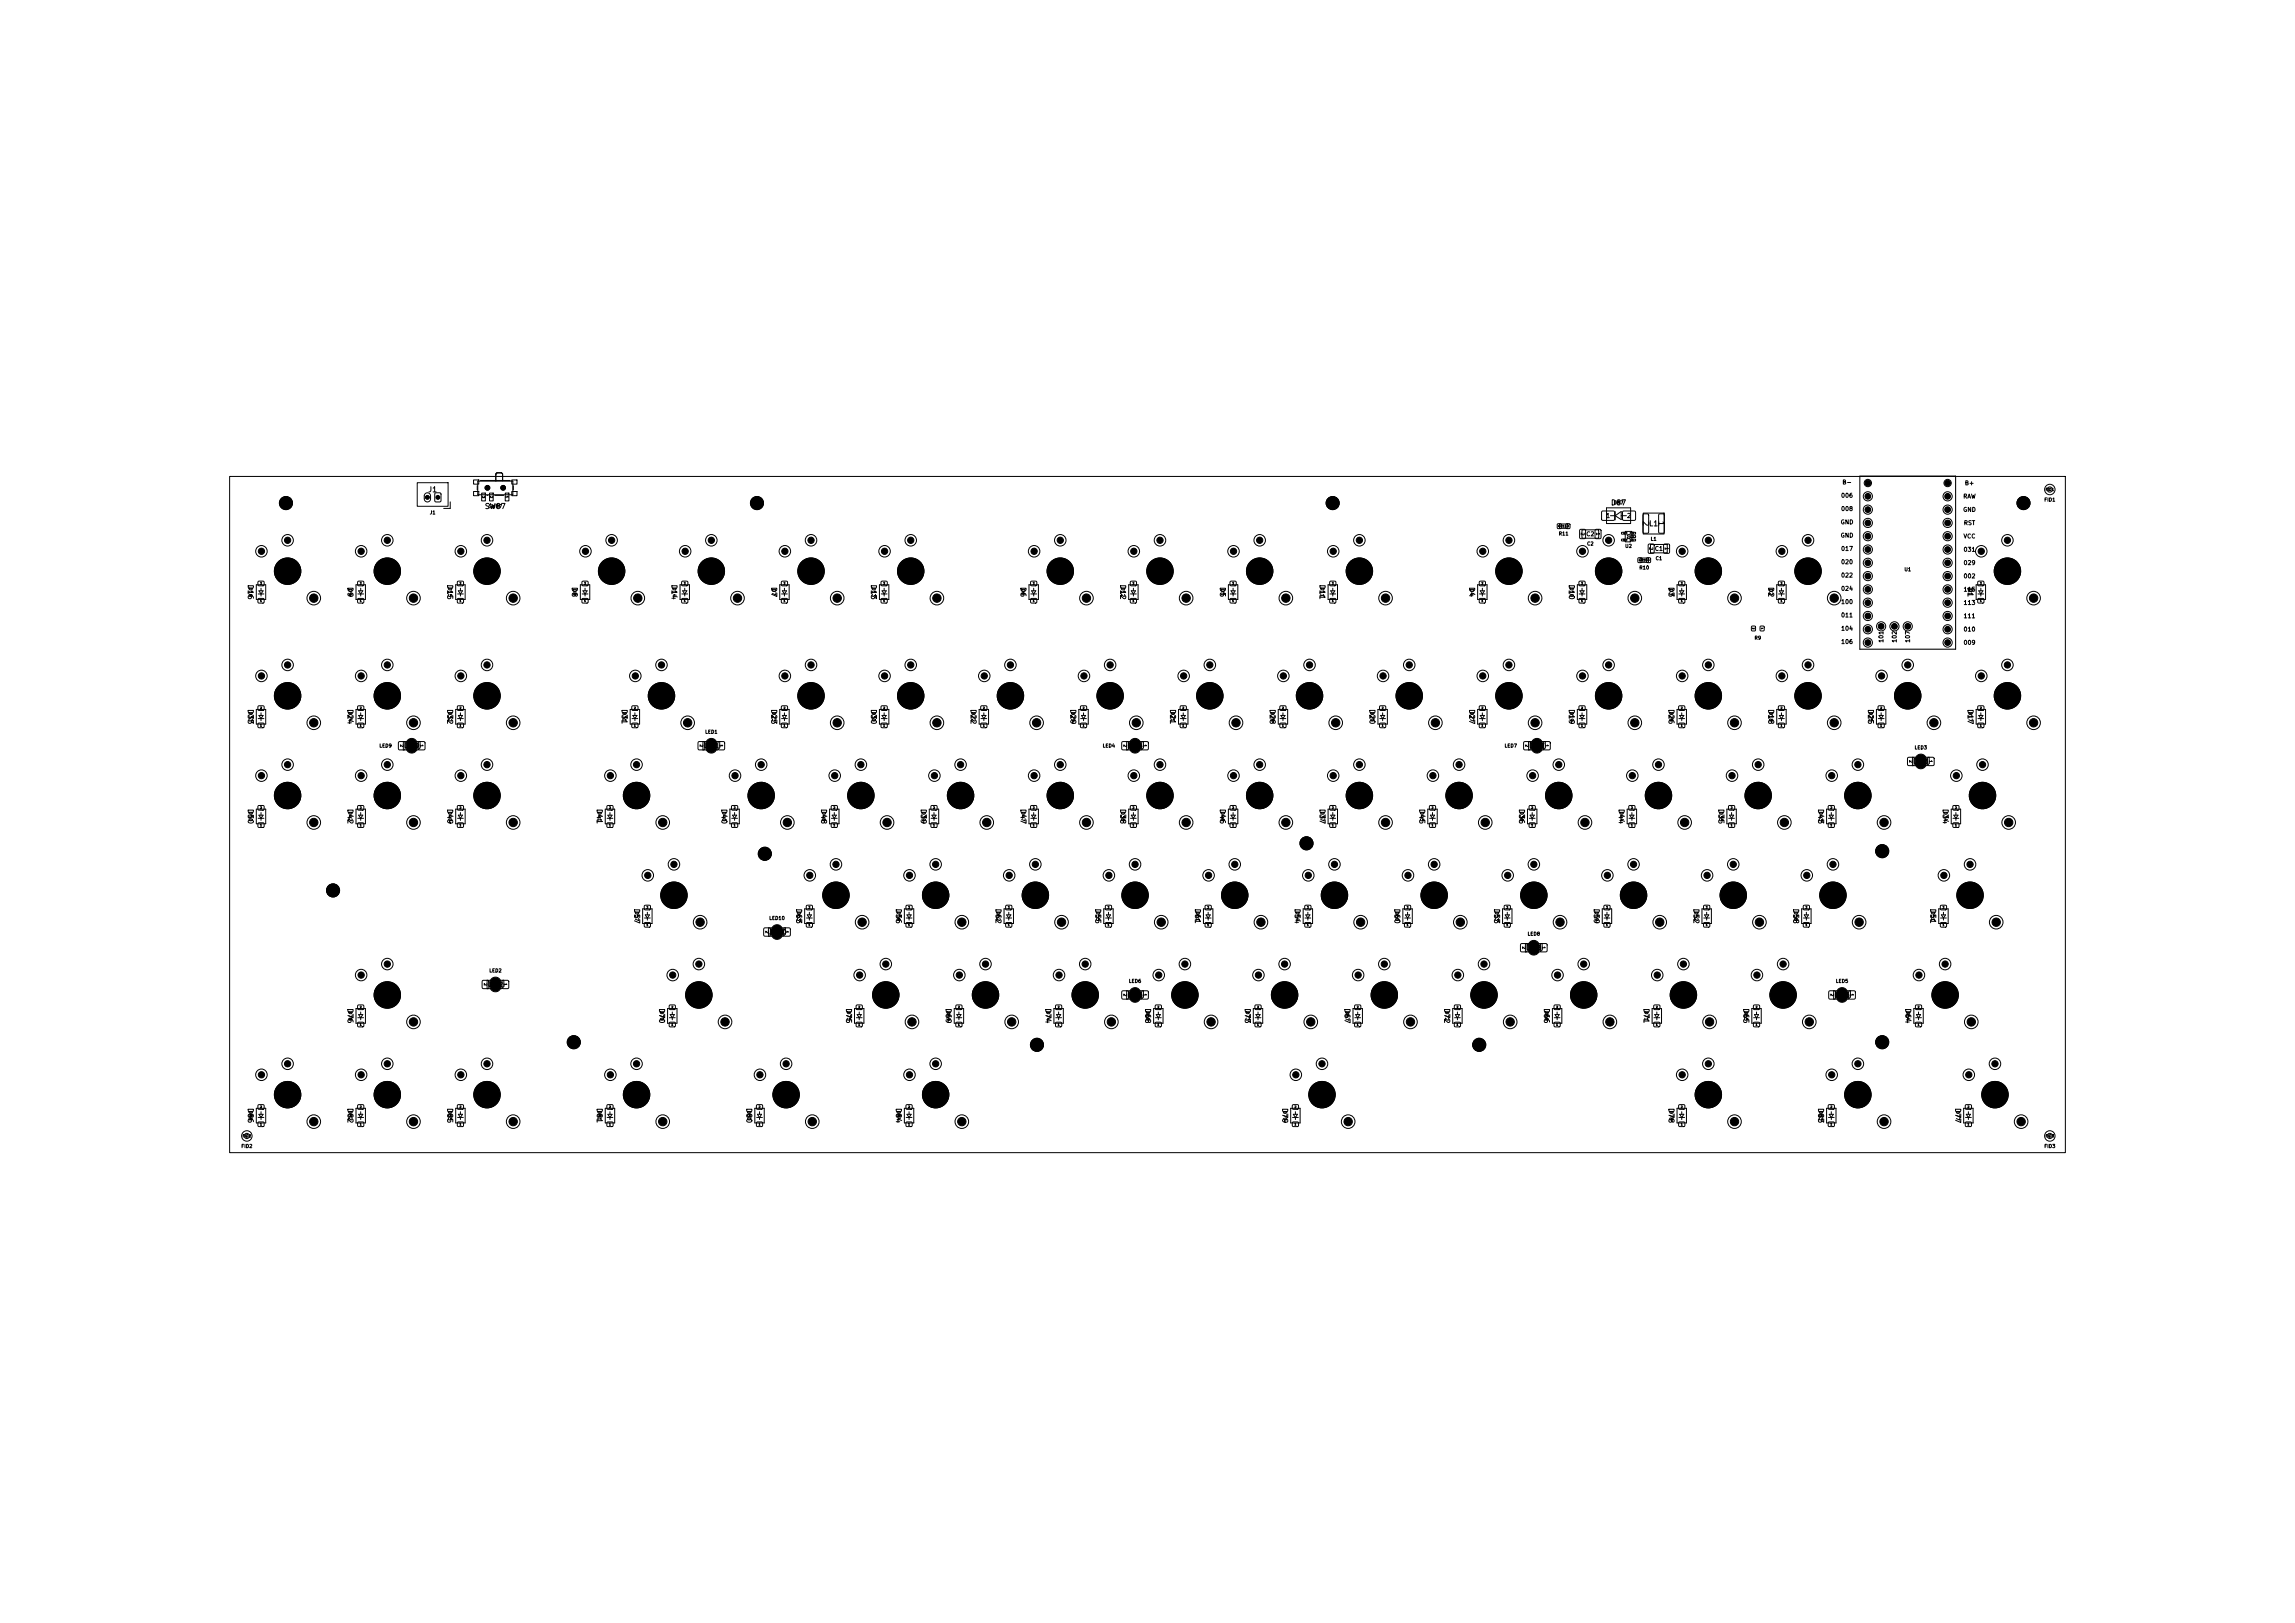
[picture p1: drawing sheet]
<svg xmlns="http://www.w3.org/2000/svg" width="297mm" height="210mm" viewBox="0 0 297 210" stroke-linecap="round" stroke-linejoin="round" font-family="sans-serif">
<defs><g id="words">
<g font-size=".7">
<text x="55.3" y="63.9">J1</text>
<text x="208.4" y="65.5">D87</text>
<text x="62.7" y="66">SW87</text>
<text x="212.4" y="67.3" transform="rotate(90 212.4 67.3)">2</text>
<text x="213.3" y="68.3">L1</text>
<text x="214.5" y="67.3" transform="rotate(90 214.5 67.3)">1</text>
<text x="31.9" y="75.6" transform="rotate(90 31.9 75.6)">D16</text>
<text x="44.8" y="75.9" transform="rotate(90 44.8 75.9)">D9</text>
<text x="57.7" y="75.6" transform="rotate(90 57.7 75.6)">D15</text>
<text x="73.8" y="75.9" transform="rotate(90 73.8 75.9)">D8</text>
<text x="86.7" y="75.6" transform="rotate(90 86.7 75.6)">D14</text>
<text x="99.6" y="75.9" transform="rotate(90 99.6 75.9)">D7</text>
<text x="112.6" y="75.6" transform="rotate(90 112.6 75.6)">D13</text>
<text x="131.9" y="75.9" transform="rotate(90 131.9 75.9)">D6</text>
<text x="144.8" y="75.6" transform="rotate(90 144.8 75.6)">D12</text>
<text x="157.7" y="75.9" transform="rotate(90 157.7 75.9)">D5</text>
<text x="170.6" y="75.6" transform="rotate(90 170.6 75.6)">D11</text>
<text x="190" y="75.9" transform="rotate(90 190 75.9)">D4</text>
<text x="202.9" y="75.6" transform="rotate(90 202.9 75.6)">D10</text>
<text x="215.8" y="75.9" transform="rotate(90 215.8 75.9)">D3</text>
<text x="228.7" y="75.9" transform="rotate(90 228.7 75.9)">D2</text>
<text x="254.5" y="75.9" transform="rotate(90 254.5 75.9)">D1</text>
<text x="31.9" y="91.7" transform="rotate(90 31.9 91.7)">D33</text>
<text x="44.8" y="91.7" transform="rotate(90 44.8 91.7)">D24</text>
<text x="57.7" y="91.7" transform="rotate(90 57.7 91.7)">D32</text>
<text x="80.3" y="91.7" transform="rotate(90 80.3 91.7)">D31</text>
<text x="99.6" y="91.7" transform="rotate(90 99.6 91.7)">D23</text>
<text x="112.6" y="91.7" transform="rotate(90 112.6 91.7)">D30</text>
<text x="125.5" y="91.7" transform="rotate(90 125.5 91.7)">D22</text>
<text x="138.4" y="91.7" transform="rotate(90 138.4 91.7)">D29</text>
<text x="151.3" y="91.7" transform="rotate(90 151.3 91.7)">D21</text>
<text x="164.2" y="91.7" transform="rotate(90 164.2 91.7)">D28</text>
<text x="177.1" y="91.7" transform="rotate(90 177.1 91.7)">D20</text>
<text x="190" y="91.7" transform="rotate(90 190 91.7)">D27</text>
<text x="202.9" y="91.7" transform="rotate(90 202.9 91.7)">D19</text>
<text x="215.8" y="91.7" transform="rotate(90 215.8 91.7)">D26</text>
<text x="228.7" y="91.7" transform="rotate(90 228.7 91.7)">D18</text>
<text x="241.6" y="91.7" transform="rotate(90 241.6 91.7)">D25</text>
<text x="254.5" y="91.7" transform="rotate(90 254.5 91.7)">D17</text>
<text x="31.9" y="104.6" transform="rotate(90 31.9 104.6)">D50</text>
<text x="44.8" y="104.6" transform="rotate(90 44.8 104.6)">D42</text>
<text x="57.7" y="104.6" transform="rotate(90 57.7 104.6)">D49</text>
<text x="77.1" y="104.6" transform="rotate(90 77.1 104.6)">D41</text>
<text x="93.2" y="104.6" transform="rotate(90 93.2 104.6)">D40</text>
<text x="106.1" y="104.6" transform="rotate(90 106.1 104.6)">D48</text>
<text x="119" y="104.6" transform="rotate(90 119 104.6)">D39</text>
<text x="131.9" y="104.6" transform="rotate(90 131.9 104.6)">D47</text>
<text x="144.8" y="104.6" transform="rotate(90 144.8 104.6)">D38</text>
<text x="157.7" y="104.6" transform="rotate(90 157.7 104.6)">D46</text>
<text x="170.6" y="104.6" transform="rotate(90 170.6 104.6)">D37</text>
<text x="183.5" y="104.6" transform="rotate(90 183.5 104.6)">D45</text>
<text x="196.4" y="104.6" transform="rotate(90 196.4 104.6)">D36</text>
<text x="209.3" y="104.6" transform="rotate(90 209.3 104.6)">D44</text>
<text x="222.2" y="104.6" transform="rotate(90 222.2 104.6)">D35</text>
<text x="235.1" y="104.6" transform="rotate(90 235.1 104.6)">D43</text>
<text x="251.3" y="104.6" transform="rotate(90 251.3 104.6)">D34</text>
<text x="81.9" y="117.5" transform="rotate(90 81.9 117.5)">D57</text>
<text x="102.9" y="117.5" transform="rotate(90 102.9 117.5)">D63</text>
<text x="115.8" y="117.5" transform="rotate(90 115.8 117.5)">D56</text>
<text x="128.7" y="117.5" transform="rotate(90 128.7 117.5)">D62</text>
<text x="141.6" y="117.5" transform="rotate(90 141.6 117.5)">D55</text>
<text x="154.5" y="117.5" transform="rotate(90 154.5 117.5)">D61</text>
<text x="167.4" y="117.5" transform="rotate(90 167.4 117.5)">D54</text>
<text x="180.3" y="117.5" transform="rotate(90 180.3 117.5)">D60</text>
<text x="193.2" y="117.5" transform="rotate(90 193.2 117.5)">D53</text>
<text x="206.1" y="117.5" transform="rotate(90 206.1 117.5)">D59</text>
<text x="219" y="117.5" transform="rotate(90 219 117.5)">D52</text>
<text x="231.9" y="117.5" transform="rotate(90 231.9 117.5)">D58</text>
<text x="249.6" y="117.5" transform="rotate(90 249.6 117.5)">D51</text>
<text x="44.8" y="130.4" transform="rotate(90 44.8 130.4)">D76</text>
<text x="85.1" y="130.4" transform="rotate(90 85.1 130.4)">D70</text>
<text x="109.3" y="130.4" transform="rotate(90 109.3 130.4)">D75</text>
<text x="122.2" y="130.4" transform="rotate(90 122.2 130.4)">D69</text>
<text x="135.1" y="130.4" transform="rotate(90 135.1 130.4)">D74</text>
<text x="148" y="130.4" transform="rotate(90 148 130.4)">D68</text>
<text x="160.9" y="130.4" transform="rotate(90 160.9 130.4)">D73</text>
<text x="173.8" y="130.4" transform="rotate(90 173.8 130.4)">D67</text>
<text x="186.7" y="130.4" transform="rotate(90 186.7 130.4)">D72</text>
<text x="199.6" y="130.4" transform="rotate(90 199.6 130.4)">D66</text>
<text x="212.5" y="130.4" transform="rotate(90 212.5 130.4)">D71</text>
<text x="225.4" y="130.4" transform="rotate(90 225.4 130.4)">D65</text>
<text x="246.4" y="130.4" transform="rotate(90 246.4 130.4)">D64</text>
<text x="31.9" y="143.3" transform="rotate(90 31.9 143.3)">D86</text>
<text x="44.8" y="143.3" transform="rotate(90 44.8 143.3)">D82</text>
<text x="57.7" y="143.3" transform="rotate(90 57.7 143.3)">D85</text>
<text x="77.1" y="143.3" transform="rotate(90 77.1 143.3)">D81</text>
<text x="96.4" y="143.3" transform="rotate(90 96.4 143.3)">D80</text>
<text x="115.8" y="143.3" transform="rotate(90 115.8 143.3)">D84</text>
<text x="165.8" y="143.3" transform="rotate(90 165.8 143.3)">D79</text>
<text x="215.8" y="143.3" transform="rotate(90 215.8 143.3)">D78</text>
<text x="235.1" y="143.3" transform="rotate(90 235.1 143.3)">D83</text>
<text x="252.9" y="143.3" transform="rotate(90 252.9 143.3)">D77</text>
</g>
<g font-size=".6">
<text x="207.8" y="67.2">1</text>
<text x="210.5" y="67.2">2</text>
</g>
<g font-size=".5">
<text x="238.2" y="64.5">006</text>
<text x="238.4" y="62.8">B-</text>
<text x="254" y="64.6">RAW</text>
<text x="254.2" y="62.9">B+</text>
<text x="33.5" y="71.7">2</text>
<text x="36.9" y="70.3">1</text>
<text x="46.4" y="71.7">2</text>
<text x="49.8" y="70.3">1</text>
<text x="59.4" y="71.7">2</text>
<text x="62.7" y="70.3">1</text>
<text x="75.5" y="71.7">2</text>
<text x="78.9" y="70.3">1</text>
<text x="88.4" y="71.7">2</text>
<text x="91.8" y="70.3">1</text>
<text x="101.3" y="71.7">2</text>
<text x="104.7" y="70.3">1</text>
<text x="114.2" y="71.7">2</text>
<text x="117.6" y="70.3">1</text>
<text x="133.5" y="71.7">2</text>
<text x="136.9" y="70.3">1</text>
<text x="146.4" y="71.7">2</text>
<text x="149.8" y="70.3">1</text>
<text x="159.3" y="71.7">2</text>
<text x="162.7" y="70.3">1</text>
<text x="172.2" y="71.7">2</text>
<text x="175.6" y="70.3">1</text>
<text x="191.6" y="71.7">2</text>
<text x="195" y="70.3">1</text>
<text x="204.5" y="71.7">2</text>
<text x="205.2" y="69.5">C2</text>
<text x="207.9" y="70.3">1</text>
<text x="214.1" y="71.4">C1</text>
<text x="217.4" y="71.7">2</text>
<text x="220.8" y="70.3">1</text>
<text x="230.3" y="71.7">2</text>
<text x="233.7" y="70.3">1</text>
<text x="238.1" y="68">GND</text>
<text x="238.1" y="69.7">GND</text>
<text x="238.2" y="66.2">008</text>
<text x="238.2" y="71.4">017</text>
<text x="254" y="66.4">GND</text>
<text x="254" y="69.8">VCC</text>
<text x="254" y="71.5">031</text>
<text x="254.1" y="68.1">RST</text>
<text x="256.1" y="71.7">2</text>
<text x="259.5" y="70.3">1</text>
<text x="238.2" y="73.1">020</text>
<text x="238.2" y="74.8">022</text>
<text x="238.2" y="76.6">024</text>
<text x="254" y="73.2">029</text>
<text x="254" y="75">002</text>
<text x="254" y="76.7">115</text>
<text x="238.2" y="78.3">100</text>
<text x="238.2" y="80">011</text>
<text x="238.2" y="81.7">104</text>
<text x="238.2" y="83.4">106</text>
<text x="243.9" y="83.2" transform="rotate(-90 243.9 83.2)">101</text>
<text x="245.6" y="83.2" transform="rotate(-90 245.6 83.2)">102</text>
<text x="247.3" y="83.2" transform="rotate(-90 247.3 83.2)">107</text>
<text x="254" y="78.4">113</text>
<text x="254" y="80.1">111</text>
<text x="254" y="81.8">010</text>
<text x="254" y="83.6">009</text>
<text x="33.5" y="87.8">2</text>
<text x="36.9" y="86.4">1</text>
<text x="46.4" y="87.8">2</text>
<text x="49.8" y="86.4">1</text>
<text x="59.4" y="87.8">2</text>
<text x="62.7" y="86.4">1</text>
<text x="81.9" y="87.8">2</text>
<text x="85.3" y="86.4">1</text>
<text x="101.3" y="87.8">2</text>
<text x="104.7" y="86.4">1</text>
<text x="114.2" y="87.8">2</text>
<text x="117.6" y="86.4">1</text>
<text x="127.1" y="87.8">2</text>
<text x="130.5" y="86.4">1</text>
<text x="140" y="87.8">2</text>
<text x="143.4" y="86.4">1</text>
<text x="152.9" y="87.8">2</text>
<text x="156.3" y="86.4">1</text>
<text x="165.8" y="87.8">2</text>
<text x="169.2" y="86.4">1</text>
<text x="178.7" y="87.8">2</text>
<text x="182.1" y="86.4">1</text>
<text x="191.6" y="87.8">2</text>
<text x="195" y="86.4">1</text>
<text x="204.5" y="87.8">2</text>
<text x="207.9" y="86.4">1</text>
<text x="217.4" y="87.8">2</text>
<text x="220.8" y="86.4">1</text>
<text x="230.3" y="87.8">2</text>
<text x="233.7" y="86.4">1</text>
<text x="243.2" y="87.8">2</text>
<text x="246.6" y="86.4">1</text>
<text x="256.1" y="87.8">2</text>
<text x="259.5" y="86.4">1</text>
<text x="33.5" y="100.7">2</text>
<text x="36.9" y="99.3">1</text>
<text x="46.4" y="100.7">2</text>
<text x="49.8" y="99.3">1</text>
<text x="52.2" y="96.9">LED9</text>
<text x="59.4" y="100.7">2</text>
<text x="62.7" y="99.3">1</text>
<text x="78.7" y="100.7">2</text>
<text x="82.1" y="99.3">1</text>
<text x="91" y="96.9">LED1</text>
<text x="94.8" y="100.7">2</text>
<text x="98.2" y="99.3">1</text>
<text x="107.7" y="100.7">2</text>
<text x="111.1" y="99.3">1</text>
<text x="120.6" y="100.7">2</text>
<text x="124" y="99.3">1</text>
<text x="133.5" y="100.7">2</text>
<text x="136.9" y="99.3">1</text>
<text x="145.8" y="96.9">LED4</text>
<text x="146.4" y="100.7">2</text>
<text x="149.8" y="99.3">1</text>
<text x="159.3" y="100.7">2</text>
<text x="162.7" y="99.3">1</text>
<text x="172.2" y="100.7">2</text>
<text x="175.6" y="99.3">1</text>
<text x="185.2" y="100.7">2</text>
<text x="188.5" y="99.3">1</text>
<text x="197.9" y="96.9">LED7</text>
<text x="198.1" y="100.7">2</text>
<text x="201.4" y="99.3">1</text>
<text x="211" y="100.7">2</text>
<text x="214.3" y="99.3">1</text>
<text x="223.9" y="100.7">2</text>
<text x="227.2" y="99.3">1</text>
<text x="236.8" y="100.7">2</text>
<text x="240.1" y="99.3">1</text>
<text x="247.5" y="98.9">LED3</text>
<text x="252.9" y="100.7">2</text>
<text x="256.3" y="99.3">1</text>
<text x="83.5" y="113.6">2</text>
<text x="86.9" y="112.2">1</text>
<text x="104.5" y="113.6">2</text>
<text x="107.9" y="112.2">1</text>
<text x="117.4" y="113.6">2</text>
<text x="120.8" y="112.2">1</text>
<text x="130.3" y="113.6">2</text>
<text x="133.7" y="112.2">1</text>
<text x="143.2" y="113.6">2</text>
<text x="146.6" y="112.2">1</text>
<text x="156.1" y="113.6">2</text>
<text x="159.5" y="112.2">1</text>
<text x="169" y="113.6">2</text>
<text x="172.4" y="112.2">1</text>
<text x="181.9" y="113.6">2</text>
<text x="185.3" y="112.2">1</text>
<text x="194.8" y="113.6">2</text>
<text x="198.2" y="112.2">1</text>
<text x="207.7" y="113.6">2</text>
<text x="211.1" y="112.2">1</text>
<text x="220.6" y="113.6">2</text>
<text x="224" y="112.2">1</text>
<text x="233.5" y="113.6">2</text>
<text x="236.9" y="112.2">1</text>
<text x="251.3" y="113.6">2</text>
<text x="254.7" y="112.2">1</text>
<text x="49.8" y="125.1">1</text>
<text x="90.2" y="125.1">1</text>
<text x="99.2" y="121">LED10</text>
<text x="114.3" y="125.1">1</text>
<text x="127.3" y="125.1">1</text>
<text x="140.2" y="125.1">1</text>
<text x="153.1" y="125.1">1</text>
<text x="166" y="125.1">1</text>
<text x="178.9" y="125.1">1</text>
<text x="191.8" y="125.1">1</text>
<text x="197.4" y="123">LED8</text>
<text x="204.7" y="125.1">1</text>
<text x="217.6" y="125.1">1</text>
<text x="230.5" y="125.1">1</text>
<text x="251.4" y="125.1">1</text>
<text x="46.4" y="126.5">2</text>
<text x="63.1" y="127.8">LED2</text>
<text x="86.8" y="126.5">2</text>
<text x="111" y="126.5">2</text>
<text x="123.9" y="126.5">2</text>
<text x="136.8" y="126.5">2</text>
<text x="145.8" y="129.2">LED6</text>
<text x="149.7" y="126.5">2</text>
<text x="162.6" y="126.5">2</text>
<text x="175.5" y="126.5">2</text>
<text x="188.4" y="126.5">2</text>
<text x="201.3" y="126.5">2</text>
<text x="214.2" y="126.5">2</text>
<text x="227.1" y="126.5">2</text>
<text x="237.3" y="129.2">LED5</text>
<text x="248.1" y="126.5">2</text>
<text x="33.5" y="139.4">2</text>
<text x="36.9" y="138">1</text>
<text x="46.4" y="139.4">2</text>
<text x="49.8" y="138">1</text>
<text x="59.4" y="139.4">2</text>
<text x="62.7" y="138">1</text>
<text x="78.7" y="139.4">2</text>
<text x="82.1" y="138">1</text>
<text x="98.1" y="139.4">2</text>
<text x="101.4" y="138">1</text>
<text x="117.4" y="139.4">2</text>
<text x="120.8" y="138">1</text>
<text x="167.4" y="139.4">2</text>
<text x="170.8" y="138">1</text>
<text x="217.4" y="139.4">2</text>
<text x="220.8" y="138">1</text>
<text x="236.8" y="139.4">2</text>
<text x="240.1" y="138">1</text>
<text x="254.5" y="139.4">2</text>
<text x="257.9" y="138">1</text>
</g>
<g font-size=".4">
<text x="55" y="64.1" transform="rotate(90 55 64.1)">2</text>
<text x="56.4" y="64.1" transform="rotate(90 56.4 64.1)">1</text>
<text x="63.2" y="65.8">SW87</text>
<text x="208.8" y="65.4">D87</text>
<text x="241.5" y="64.5">1</text>
<text x="251.6" y="64.5">24</text>
<text x="264.5" y="65">FID1</text>
<text x="55.6" y="66.7">J1</text>
<text x="201.7" y="69.4">R11</text>
<text x="204.5" y="68.9" transform="rotate(90 204.5 68.9)">2</text>
<text x="205.3" y="70.7">C2</text>
<text x="206.5" y="68.9" transform="rotate(90 206.5 68.9)">1</text>
<text x="210.3" y="71">U2</text>
<text x="213.4" y="70.8" transform="rotate(90 213.4 70.8)">2</text>
<text x="213.6" y="70.1">L1</text>
<text x="215.4" y="70.8" transform="rotate(90 215.4 70.8)">1</text>
<text x="241.5" y="66.2">2</text>
<text x="241.5" y="68">3</text>
<text x="241.5" y="69.7">4</text>
<text x="241.5" y="71.4">5</text>
<text x="251.6" y="71.4">20</text>
<text x="251.6" y="69.7">21</text>
<text x="251.6" y="68">22</text>
<text x="251.6" y="66.2">23</text>
<text x="32.1" y="75.9" transform="rotate(90 32.1 75.9)">D16</text>
<text x="57.9" y="75.9" transform="rotate(90 57.9 75.9)">D15</text>
<text x="86.9" y="75.9" transform="rotate(90 86.9 75.9)">D14</text>
<text x="112.7" y="75.9" transform="rotate(90 112.7 75.9)">D13</text>
<text x="145" y="75.9" transform="rotate(90 145 75.9)">D12</text>
<text x="170.8" y="75.9" transform="rotate(90 170.8 75.9)">D11</text>
<text x="203" y="75.9" transform="rotate(90 203 75.9)">D10</text>
<text x="212.1" y="73.8">R10</text>
<text x="214.2" y="72.6">C1</text>
<text x="241.5" y="73.1">6</text>
<text x="241.5" y="74.8">7</text>
<text x="241.5" y="76.6">8</text>
<text x="246.4" y="74">U1</text>
<text x="251.6" y="76.6">17</text>
<text x="251.6" y="74.8">18</text>
<text x="251.6" y="73.1">19</text>
<text x="227" y="82.9">R9</text>
<text x="241.3" y="80">10</text>
<text x="241.3" y="81.7">11</text>
<text x="241.3" y="83.4">12</text>
<text x="241.5" y="78.3">9</text>
<text x="243" y="81.3">25</text>
<text x="244.7" y="81.3">26</text>
<text x="246.5" y="81.3">27</text>
<text x="251.6" y="83.4">13</text>
<text x="251.6" y="81.7">14</text>
<text x="251.6" y="80">15</text>
<text x="251.6" y="78.3">16</text>
<text x="32.1" y="92.1" transform="rotate(90 32.1 92.1)">D33</text>
<text x="45" y="92.1" transform="rotate(90 45 92.1)">D24</text>
<text x="57.9" y="92.1" transform="rotate(90 57.9 92.1)">D32</text>
<text x="80.5" y="92.1" transform="rotate(90 80.5 92.1)">D31</text>
<text x="91.2" y="95">LED1</text>
<text x="99.8" y="92.1" transform="rotate(90 99.8 92.1)">D23</text>
<text x="112.7" y="92.1" transform="rotate(90 112.7 92.1)">D30</text>
<text x="125.6" y="92.1" transform="rotate(90 125.6 92.1)">D22</text>
<text x="138.5" y="92.1" transform="rotate(90 138.5 92.1)">D29</text>
<text x="151.4" y="92.1" transform="rotate(90 151.4 92.1)">D21</text>
<text x="164.3" y="92.1" transform="rotate(90 164.3 92.1)">D28</text>
<text x="177.2" y="92.1" transform="rotate(90 177.2 92.1)">D20</text>
<text x="190.1" y="92.1" transform="rotate(90 190.1 92.1)">D27</text>
<text x="203" y="92.1" transform="rotate(90 203 92.1)">D19</text>
<text x="216" y="92.1" transform="rotate(90 216 92.1)">D26</text>
<text x="228.9" y="92.1" transform="rotate(90 228.9 92.1)">D18</text>
<text x="241.8" y="92.1" transform="rotate(90 241.8 92.1)">D25</text>
<text x="254.7" y="92.1" transform="rotate(90 254.7 92.1)">D17</text>
<text x="49" y="96.8">LED9</text>
<text x="51.7" y="96.3" transform="rotate(90 51.7 96.3)">2</text>
<text x="54.3" y="96.3" transform="rotate(90 54.3 96.3)">1</text>
<text x="90.5" y="96.3" transform="rotate(90 90.5 96.3)">2</text>
<text x="93.1" y="96.3" transform="rotate(90 93.1 96.3)">1</text>
<text x="142.7" y="96.8">LED4</text>
<text x="145.3" y="96.3" transform="rotate(90 145.3 96.3)">2</text>
<text x="147.9" y="96.3" transform="rotate(90 147.9 96.3)">1</text>
<text x="194.7" y="96.8">LED7</text>
<text x="197.3" y="96.3" transform="rotate(90 197.3 96.3)">2</text>
<text x="199.9" y="96.3" transform="rotate(90 199.9 96.3)">1</text>
<text x="247" y="98.3" transform="rotate(90 247 98.3)">2</text>
<text x="247.7" y="97.1">LED3</text>
<text x="249.6" y="98.3" transform="rotate(90 249.6 98.3)">1</text>
<text x="32.1" y="105" transform="rotate(90 32.1 105)">D50</text>
<text x="45" y="105" transform="rotate(90 45 105)">D42</text>
<text x="57.9" y="105" transform="rotate(90 57.9 105)">D49</text>
<text x="77.3" y="105" transform="rotate(90 77.3 105)">D41</text>
<text x="93.4" y="105" transform="rotate(90 93.4 105)">D40</text>
<text x="106.3" y="105" transform="rotate(90 106.3 105)">D48</text>
<text x="119.2" y="105" transform="rotate(90 119.2 105)">D39</text>
<text x="132.1" y="105" transform="rotate(90 132.1 105)">D47</text>
<text x="145" y="105" transform="rotate(90 145 105)">D38</text>
<text x="157.9" y="105" transform="rotate(90 157.9 105)">D46</text>
<text x="170.8" y="105" transform="rotate(90 170.8 105)">D37</text>
<text x="183.7" y="105" transform="rotate(90 183.7 105)">D45</text>
<text x="196.6" y="105" transform="rotate(90 196.6 105)">D36</text>
<text x="209.5" y="105" transform="rotate(90 209.5 105)">D44</text>
<text x="222.4" y="105" transform="rotate(90 222.4 105)">D35</text>
<text x="235.3" y="105" transform="rotate(90 235.3 105)">D43</text>
<text x="251.4" y="105" transform="rotate(90 251.4 105)">D34</text>
<text x="82.1" y="117.9" transform="rotate(90 82.1 117.9)">D57</text>
<text x="99.5" y="119.1">LED10</text>
<text x="103.1" y="117.9" transform="rotate(90 103.1 117.9)">D63</text>
<text x="116" y="117.9" transform="rotate(90 116 117.9)">D56</text>
<text x="128.9" y="117.9" transform="rotate(90 128.9 117.9)">D62</text>
<text x="141.8" y="117.9" transform="rotate(90 141.8 117.9)">D55</text>
<text x="154.7" y="117.9" transform="rotate(90 154.7 117.9)">D61</text>
<text x="167.6" y="117.9" transform="rotate(90 167.6 117.9)">D54</text>
<text x="180.5" y="117.9" transform="rotate(90 180.5 117.9)">D60</text>
<text x="193.4" y="117.9" transform="rotate(90 193.4 117.9)">D53</text>
<text x="206.3" y="117.9" transform="rotate(90 206.3 117.9)">D59</text>
<text x="219.2" y="117.9" transform="rotate(90 219.2 117.9)">D52</text>
<text x="232.1" y="117.9" transform="rotate(90 232.1 117.9)">D58</text>
<text x="249.8" y="117.9" transform="rotate(90 249.8 117.9)">D51</text>
<text x="63.3" y="125.9">LED2</text>
<text x="99" y="120.4" transform="rotate(90 99 120.4)">2</text>
<text x="101.6" y="120.4" transform="rotate(90 101.6 120.4)">1</text>
<text x="196.9" y="122.4" transform="rotate(90 196.9 122.4)">2</text>
<text x="197.6" y="121.2">LED8</text>
<text x="199.5" y="122.4" transform="rotate(90 199.5 122.4)">1</text>
<text x="45" y="130.8" transform="rotate(90 45 130.8)">D76</text>
<text x="62.6" y="127.2" transform="rotate(90 62.6 127.2)">2</text>
<text x="65.1" y="127.2" transform="rotate(90 65.1 127.2)">1</text>
<text x="85.3" y="130.8" transform="rotate(90 85.3 130.8)">D70</text>
<text x="109.5" y="130.8" transform="rotate(90 109.5 130.8)">D75</text>
<text x="122.4" y="130.8" transform="rotate(90 122.4 130.8)">D69</text>
<text x="135.3" y="130.8" transform="rotate(90 135.3 130.8)">D74</text>
<text x="145.3" y="128.5" transform="rotate(90 145.3 128.5)">2</text>
<text x="146" y="127.3">LED6</text>
<text x="147.9" y="128.5" transform="rotate(90 147.9 128.5)">1</text>
<text x="148.2" y="130.8" transform="rotate(90 148.2 130.8)">D68</text>
<text x="161.1" y="130.8" transform="rotate(90 161.1 130.8)">D73</text>
<text x="174" y="130.8" transform="rotate(90 174 130.8)">D67</text>
<text x="186.9" y="130.8" transform="rotate(90 186.9 130.8)">D72</text>
<text x="199.8" y="130.8" transform="rotate(90 199.8 130.8)">D66</text>
<text x="212.7" y="130.8" transform="rotate(90 212.7 130.8)">D71</text>
<text x="225.6" y="130.8" transform="rotate(90 225.6 130.8)">D65</text>
<text x="236.8" y="128.5" transform="rotate(90 236.8 128.5)">2</text>
<text x="237.5" y="127.3">LED5</text>
<text x="239.4" y="128.5" transform="rotate(90 239.4 128.5)">1</text>
<text x="246.6" y="130.8" transform="rotate(90 246.6 130.8)">D64</text>
<text x="32.1" y="143.7" transform="rotate(90 32.1 143.7)">D86</text>
<text x="45" y="143.7" transform="rotate(90 45 143.7)">D82</text>
<text x="57.9" y="143.7" transform="rotate(90 57.9 143.7)">D85</text>
<text x="77.3" y="143.7" transform="rotate(90 77.3 143.7)">D81</text>
<text x="96.6" y="143.7" transform="rotate(90 96.6 143.7)">D80</text>
<text x="116" y="143.7" transform="rotate(90 116 143.7)">D84</text>
<text x="166" y="143.7" transform="rotate(90 166 143.7)">D79</text>
<text x="216" y="143.7" transform="rotate(90 216 143.7)">D78</text>
<text x="235.3" y="143.7" transform="rotate(90 235.3 143.7)">D83</text>
<text x="253" y="143.7" transform="rotate(90 253 143.7)">D77</text>
<text x="31.2" y="148.6">FID2</text>
<text x="264.5" y="148.6">FID3</text>
</g>
<g font-size=".3">
<text x="62.3" y="64.1" transform="rotate(90 62.3 64.1)">3</text>
<text x="63.3" y="64.1" transform="rotate(90 63.3 64.1)">2</text>
<text x="65.4" y="64.1" transform="rotate(90 65.4 64.1)">1</text>
<text x="241.4" y="62.7">28</text>
<text x="251.7" y="62.7">29</text>
<text x="264.7" y="63.6">FID1</text>
<text x="201.9" y="68.3">R11</text>
<text x="210.5" y="69.1" transform="rotate(90 210.5 69.1)">U2</text>
<text x="33.6" y="77.9">1</text>
<text x="33.6" y="75.7">2</text>
<text x="46.5" y="77.9">1</text>
<text x="46.5" y="75.7">2</text>
<text x="59.4" y="77.9">1</text>
<text x="59.4" y="75.7">2</text>
<text x="75.6" y="77.9">1</text>
<text x="75.6" y="75.7">2</text>
<text x="88.5" y="77.9">1</text>
<text x="88.5" y="75.7">2</text>
<text x="101.4" y="77.9">1</text>
<text x="101.4" y="75.7">2</text>
<text x="114.3" y="77.9">1</text>
<text x="114.3" y="75.7">2</text>
<text x="133.6" y="77.9">1</text>
<text x="133.6" y="75.7">2</text>
<text x="146.5" y="77.9">1</text>
<text x="146.5" y="75.7">2</text>
<text x="159.4" y="77.9">1</text>
<text x="159.4" y="75.7">2</text>
<text x="172.3" y="77.9">1</text>
<text x="172.3" y="75.7">2</text>
<text x="191.7" y="77.9">1</text>
<text x="191.7" y="75.7">2</text>
<text x="204.6" y="77.9">1</text>
<text x="204.6" y="75.7">2</text>
<text x="212.4" y="72.7">R10</text>
<text x="217.5" y="77.9">1</text>
<text x="217.5" y="75.7">2</text>
<text x="230.4" y="77.9">1</text>
<text x="230.4" y="75.7">2</text>
<text x="256.2" y="77.9">1</text>
<text x="256.2" y="75.7">2</text>
<text x="33.6" y="94.1">1</text>
<text x="33.6" y="91.8">2</text>
<text x="46.5" y="94.1">1</text>
<text x="46.5" y="91.8">2</text>
<text x="59.4" y="94.1">1</text>
<text x="59.4" y="91.8">2</text>
<text x="82" y="94.1">1</text>
<text x="82" y="91.8">2</text>
<text x="101.4" y="94.1">1</text>
<text x="101.4" y="91.8">2</text>
<text x="114.3" y="94.1">1</text>
<text x="114.3" y="91.8">2</text>
<text x="127.2" y="94.1">1</text>
<text x="127.2" y="91.8">2</text>
<text x="140.1" y="94.1">1</text>
<text x="140.1" y="91.8">2</text>
<text x="153" y="94.1">1</text>
<text x="153" y="91.8">2</text>
<text x="165.9" y="94.1">1</text>
<text x="165.9" y="91.8">2</text>
<text x="178.8" y="94.1">1</text>
<text x="178.8" y="91.8">2</text>
<text x="191.7" y="94.1">1</text>
<text x="191.7" y="91.8">2</text>
<text x="204.6" y="94.1">1</text>
<text x="204.6" y="91.8">2</text>
<text x="217.5" y="94.1">1</text>
<text x="217.5" y="91.8">2</text>
<text x="230.4" y="94.1">1</text>
<text x="230.4" y="91.8">2</text>
<text x="243.3" y="94.1">1</text>
<text x="243.3" y="91.8">2</text>
<text x="256.2" y="94.1">1</text>
<text x="256.2" y="91.8">2</text>
<text x="33.6" y="107">1</text>
<text x="33.6" y="104.7">2</text>
<text x="46.5" y="107">1</text>
<text x="46.5" y="104.7">2</text>
<text x="59.4" y="107">1</text>
<text x="59.4" y="104.7">2</text>
<text x="78.8" y="107">1</text>
<text x="78.8" y="104.7">2</text>
<text x="94.9" y="107">1</text>
<text x="94.9" y="104.7">2</text>
<text x="107.8" y="107">1</text>
<text x="107.8" y="104.7">2</text>
<text x="120.7" y="107">1</text>
<text x="120.7" y="104.7">2</text>
<text x="133.6" y="107">1</text>
<text x="133.6" y="104.7">2</text>
<text x="146.5" y="107">1</text>
<text x="146.5" y="104.7">2</text>
<text x="159.4" y="107">1</text>
<text x="159.4" y="104.7">2</text>
<text x="172.3" y="107">1</text>
<text x="172.3" y="104.7">2</text>
<text x="185.2" y="107">1</text>
<text x="185.2" y="104.7">2</text>
<text x="198.1" y="107">1</text>
<text x="198.1" y="104.7">2</text>
<text x="211" y="107">1</text>
<text x="211" y="104.7">2</text>
<text x="223.9" y="107">1</text>
<text x="223.9" y="104.7">2</text>
<text x="236.8" y="107">1</text>
<text x="236.8" y="104.7">2</text>
<text x="253" y="107">1</text>
<text x="253" y="104.7">2</text>
<text x="83.6" y="119.9">1</text>
<text x="83.6" y="117.6">2</text>
<text x="104.6" y="119.9">1</text>
<text x="104.6" y="117.6">2</text>
<text x="117.5" y="119.9">1</text>
<text x="117.5" y="117.6">2</text>
<text x="130.4" y="119.9">1</text>
<text x="130.4" y="117.6">2</text>
<text x="143.3" y="119.9">1</text>
<text x="143.3" y="117.6">2</text>
<text x="156.2" y="119.9">1</text>
<text x="156.2" y="117.6">2</text>
<text x="169.1" y="119.9">1</text>
<text x="169.1" y="117.6">2</text>
<text x="182" y="119.9">1</text>
<text x="182" y="117.6">2</text>
<text x="194.9" y="119.9">1</text>
<text x="194.9" y="117.6">2</text>
<text x="207.8" y="119.9">1</text>
<text x="207.8" y="117.6">2</text>
<text x="220.7" y="119.9">1</text>
<text x="220.7" y="117.6">2</text>
<text x="233.6" y="119.9">1</text>
<text x="233.6" y="117.6">2</text>
<text x="251.4" y="119.9">1</text>
<text x="251.4" y="117.6">2</text>
<text x="46.5" y="130.5">2</text>
<text x="86.8" y="130.5">2</text>
<text x="111" y="130.5">2</text>
<text x="123.9" y="130.5">2</text>
<text x="136.8" y="130.5">2</text>
<text x="149.7" y="130.5">2</text>
<text x="162.6" y="130.5">2</text>
<text x="175.6" y="130.5">2</text>
<text x="188.5" y="130.5">2</text>
<text x="201.4" y="130.5">2</text>
<text x="214.3" y="130.5">2</text>
<text x="227.2" y="130.5">2</text>
<text x="248.1" y="130.5">2</text>
<text x="46.5" y="132.8">1</text>
<text x="86.8" y="132.8">1</text>
<text x="111" y="132.8">1</text>
<text x="123.9" y="132.8">1</text>
<text x="136.8" y="132.8">1</text>
<text x="149.7" y="132.8">1</text>
<text x="162.6" y="132.8">1</text>
<text x="175.6" y="132.8">1</text>
<text x="188.5" y="132.8">1</text>
<text x="201.4" y="132.8">1</text>
<text x="214.3" y="132.8">1</text>
<text x="227.2" y="132.8">1</text>
<text x="248.1" y="132.8">1</text>
<text x="33.6" y="143.4">2</text>
<text x="46.5" y="143.4">2</text>
<text x="59.4" y="143.4">2</text>
<text x="78.8" y="143.4">2</text>
<text x="98.1" y="143.4">2</text>
<text x="117.5" y="143.4">2</text>
<text x="167.5" y="143.4">2</text>
<text x="217.5" y="143.4">2</text>
<text x="236.8" y="143.4">2</text>
<text x="254.6" y="143.4">2</text>
<text x="31.4" y="147.2">FID2</text>
<text x="33.6" y="145.7">1</text>
<text x="46.5" y="145.7">1</text>
<text x="59.4" y="145.7">1</text>
<text x="78.8" y="145.7">1</text>
<text x="98.1" y="145.7">1</text>
<text x="117.5" y="145.7">1</text>
<text x="167.5" y="145.7">1</text>
<text x="217.5" y="145.7">1</text>
<text x="236.8" y="145.7">1</text>
<text x="254.6" y="145.7">1</text>
<text x="264.7" y="147.2">FID3</text>
</g>
<g font-size=".2">
<text x="201.6" y="68" transform="rotate(90 201.6 68)">2</text>
<text x="202.7" y="68" transform="rotate(90 202.7 68)">1</text>
<text x="210.1" y="69.2">4</text>
<text x="210.1" y="70.1">5</text>
<text x="211.2" y="70.1">1</text>
<text x="211.2" y="69.6">2</text>
<text x="211.2" y="69.2">3</text>
<text x="212.1" y="72.4" transform="rotate(90 212.1 72.4)">2</text>
<text x="213.2" y="72.4" transform="rotate(90 213.2 72.4)">1</text>
<text x="226.8" y="81.2" transform="rotate(90 226.8 81.2)">2</text>
<text x="227.9" y="81.2" transform="rotate(90 227.9 81.2)">1</text>
</g>
</g></defs>
<g fill="none" stroke="#000" stroke-width=".13">
<path d="M29.7 61.6h237.6v87.5h-237.6zM33.2 75.7h1.2v1.9h-1.2zM33.4 76.9h.8M33.4 77.5h.7v.5h-.7zM33.4 75.2h.7l.1 .1v.4l-.2 .1h-.5l-.1-.1zM33.5 76.4h.6l-.3 .5zM33.8 76.1v.3M33.8 76.9v.2M46.1 75.7h1.2v1.9h-1.2zM46.3 76.9h.8M46.3 77.5h.7v.5h-.7zM46.3 75.2h.7l.1 .1v.4l-.2 .1h-.5l-.1-.1z"/>
<path d="M46.4 76.4h.6l-.3 .5zM46.7 76.1v.3M46.7 76.9v.2M54 62.5h4v3h-4zM55 63.9l.4-.1 .3 .2v.6l-.2 .3h-.3l-.3-.2v-.6zM56.3 63.8h.6l.2 .1v.9l-.1 .1-.6 .1-.1-.2zM58.3 64.9v.9h-.9M59 75.7h1.2v1.9h-1.2zM59.2 76.9h.8M59.2 77.5l.7-.1 .1 .2v.3l-.2 .1h-.5l-.1-.1zM59.2 75.2h.7l.1 .1v.4l-.2 .1h-.5l-.1-.1zM59.3 76.4h.6l-.3 .5z"/>
<path d="M59.6 76.1v.3M59.6 76.9v.2M61.3 62.1h.7v.5h-.7zM61.3 63.6h.7v.5h-.7zM61.8 62.9v.5M61.8 62.3h4.6v1.7h-4.6zM62.2 62.2h3.8M62.3 63.8h.5v1h-.5zM63 64.1h.1M63.4 63.8h.4v1h-.4zM64 64.1h1.2M65 62.2v-.9l-.1-.1h-.6l-.1 .1v1"/>
<path d="M65 61.3l-.1-.1h-.6l-.1 .2M65.4 63.8h.5v1h-.5zM66.2 62.1h.7v.5h-.7zM66.2 63.6h.7v.5h-.7zM66.4 62.9v.5M75.1 75.7h1.2v1.9h-1.2zM75.3 76.9h.8M75.4 77.5h.7v.5h-.7zM75.4 75.2h.6l.1 .1v.4l-.1 .1h-.6l-.1-.1zM75.4 76.4h.6l-.3 .5zM75.7 76.1v.3M75.7 76.9v.2"/>
<path d="M88 75.7h1.2v1.9h-1.2zM88.2 76.9h.8M88.3 77.5h.7v.5h-.7zM88.3 75.2h.6l.1 .1v.4l-.1 .1h-.6l-.1-.1zM88.3 76.4h.6l-.3 .5zM88.6 76.1v.3M88.6 76.9v.2M100.9 75.7h1.2v1.9h-1.2zM101.1 76.9h.8M101.2 77.5h.7v.5h-.7zM101.2 75.2h.6l.1 .1v.4l-.1 .1h-.6l-.1-.1zM101.2 76.4h.6l-.3 .5z"/>
<path d="M101.5 76.1v.3M101.5 76.9v.2M113.8 75.7h1.2v1.9h-1.2zM114 76.9h.8M114.1 77.5h.7v.5h-.7zM114.1 75.2h.6l.1 .1v.4l-.1 .1h-.6l-.1-.1zM114.1 76.4h.6l-.3 .5zM114.4 76.1v.3M114.4 76.9v.2M133.2 75.7h1.2v1.9h-1.2zM133.4 76.9h.7M133.4 77.5h.7v.5h-.7z"/>
<path d="M133.4 75.2h.7l.1 .1v.4l-.2 .1h-.5l-.1-.1zM133.5 76.4h.5l-.2 .5zM133.8 76.1v.3M133.8 76.9v.2M146.1 75.7h1.2v1.9h-1.2zM146.3 76.9h.7M146.3 77.5h.7v.5h-.7zM146.3 75.2h.7l.1 .1v.4l-.2 .1h-.5l-.1-.1zM146.4 76.4h.5l-.2 .5zM146.7 76.1v.3M146.7 76.9v.2M159 75.7h1.2v1.9h-1.2z"/>
<path d="M159.2 76.9h.8M159.2 77.5h.7v.5h-.7zM159.2 75.2h.7l.1 .1v.4l-.2 .1h-.5l-.1-.1zM159.3 76.4h.5l-.2 .5zM159.6 76.1v.3M159.6 76.9v.2M171.9 75.7h1.2v1.9h-1.2zM172.1 76.9h.8M172.1 77.5h.7v.5h-.7zM172.1 75.2h.7l.1 .1v.4l-.2 .1h-.5l-.1-.1zM172.2 76.4h.6l-.3 .5zM172.5 76.1v.3"/>
<path d="M172.5 76.9v.2M191.2 75.7h1.2v1.9h-1.2zM191.5 76.9h.7M191.5 77.5h.7v.5h-.7zM191.5 75.2h.6l.1 .1v.4l-.1 .1h-.6l-.1-.1zM191.6 76.4h.5l-.3 .5zM191.8 76.1v.3M191.8 76.9v.2M201.6 67.8h.4v.6h-.4zM201.8 67.8h1.1v.6h-1.1zM202.7 67.8h.4v.6h-.4zM204.1 75.7h1.2v1.9h-1.2z"/>
<path d="M204.4 76.9h.7M204.4 77.5h.7v.5h-.7zM204.4 75.2h.6l.1 .1v.4l-.1 .1h-.6l-.1-.1zM204.5 76.4h.5l-.3 .5zM204.5 68.5h.5l.2 .1v.9l-.1 .2h-.5l-.2-.1zM204.7 68.6h2.2v1h-2.2zM204.7 76.1v.3M204.7 76.9v.2M206.5 68.5h.5l.2 .1v.9l-.1 .2h-.5l-.2-.1zM207.3 66.2h1.6v1.1h-1.6zM207.9 65.7h3.1v2h-3.1zM208.4 66.7h.6"/>
<path d="M209 66.7l.8-.5v1zM209 66.2v1.1M209.8 66.7h.7M209.9 68.9h.6v.2h-.6zM209.9 69.8h.6v.2h-.6zM210 66.2h1.6v1.1h-1.6zM210.3 68.8h.9v1.1l-.2 .2h-.7zM211 69.8h.6l.1 .2h-.7zM211 69.3h.6l.1 .2-.7 .1zM211 68.9h.6l.1 .2h-.7zM212 72.2h.5v.6h-.5zM212.2 72.2h1.1v.6h-1.1z"/>
<path d="M212.6 66.4h2.8v2.7h-2.8zM212.7 66.5h.5l.1 .1 .1 2.2-.1 .2h-.5l-.2-.1zM213.1 72.2h.5v.6h-.5zM213.3 70.4h.6l.2 .1v.9l-.1 .2h-.5l-.2-.1zM213.6 70.5h2.2v1h-2.2zM214.7 66.5h.5l.2 .1v2.2l-.1 .2h-.5l-.1-.1zM215.3 70.4h.6l.2 .1v.9l-.1 .2h-.5l-.2-.1zM217 75.7h1.2v1.9h-1.2zM217.3 76.9h.7M217.3 77.5h.7v.5h-.7zM217.3 75.2h.7v.1v.4l-.1 .1h-.6l-.1-.1zM217.4 76.4h.5l-.3 .5z"/>
<path d="M217.6 76.1v.3M217.6 76.9v.2M229.9 75.7h1.3v1.9h-1.3zM230.2 76.9h.7M230.2 77.5h.7v.5h-.7zM230.2 75.2h.7v.1v.4l-.1 .1h-.6l-.1-.1zM230.3 76.4h.5l-.3 .5zM230.5 76.1v.3M230.5 76.9v.2M255.7 75.7h1.3v1.9h-1.3zM256 76.9h.7M256 77.5h.7v.5h-.7z"/>
<path d="M256 75.2h.7l.1 .1-.1 .4-.1 .1h-.6l-.1-.1zM256.1 76.4h.5l-.3 .5zM256.3 76.1v.3M256.3 76.9v.2M33.2 91.8h1.2v1.9h-1.2zM33.4 93h.8M33.4 93.6h.7v.5h-.7zM33.4 91.4h.7v.5h-.7zM33.5 92.6h.6l-.3 .4zM33.8 92.2v.4M33.8 93v.3M46.1 91.8h1.2v1.9h-1.2z"/>
<path d="M46.3 93h.8M46.3 93.6h.7v.5h-.7zM46.3 91.4h.7v.5h-.7zM46.4 92.6h.6l-.3 .4zM46.7 92.2v.4M46.7 93v.3M51.6 96h.8v1h-.8zM52.2 96h2.2v.8l-.3 .2h-1.9zM52.8 95.8a.71 .71 0 0 1 .8-.2 .71 .71 0 0 1 .4 .7v.4a.71 .71 0 0 1-.7 .7 .71 .71 0 0 1-.7-.7v-.6zM54.2 96h.8v1h-.8zM59 91.8h1.2v1.9h-1.2zM59.2 93h.8"/>
<path d="M59.2 93.6h.7l.1 .1v.4l-.2 .1h-.5l-.1-.2zM59.2 91.4l.7-.1 .1 .2v.3l-.2 .1h-.5l-.1-.1zM59.3 92.6h.6l-.3 .4zM59.6 92.2v.4M59.6 93v.3M81.6 91.8h1.2v1.9h-1.2zM81.8 93h.7M81.8 93.6h.7v.5h-.7zM81.8 91.4h.7v.5h-.7zM81.9 92.6h.5l-.2 .4zM82.2 92.2v.4M82.2 93v.3"/>
<path d="M90.4 96h.8v1h-.8zM91 96h2.1v.8l-.2 .2h-1.9zM91.6 95.8a.71 .71 0 0 1 .7-.2 .71 .71 0 0 1 .5 .7v.4a.71 .71 0 0 1-.7 .7 .71 .71 0 0 1-.8-.7l.1-.6zM93 96h.7v1h-.7zM100.9 91.8h1.2v1.9h-1.2zM101.1 93h.8M101.2 93.6h.7v.5h-.7zM101.2 91.4h.7v.5h-.7zM101.2 92.6h.6l-.3 .4zM101.5 92.2v.4M101.5 93v.3M113.8 91.8h1.2v1.9h-1.2z"/>
<path d="M114 93h.8M114.1 93.6h.7v.5h-.7zM114.1 91.4h.7v.5h-.7zM114.1 92.6h.6l-.3 .4zM114.4 92.2v.4M114.4 93v.3M126.7 91.8h1.2v1.9h-1.2zM126.9 93h.8M127 93.6h.7v.5h-.7zM127 91.4h.7v.5h-.7zM127.1 92.6h.5l-.3 .4zM127.3 92.2v.4"/>
<path d="M127.3 93v.3M139.6 91.8h1.2v1.9h-1.2zM139.9 93h.7M139.9 93.6h.7v.5h-.7zM139.9 91.4h.7v.5h-.7zM140 92.6h.5l-.3 .4zM140.2 92.2v.4M140.2 93v.3M145.2 96h.8v1h-.8zM145.8 96h2.2v.8l-.3 .2h-1.9zM146.4 95.8a.71 .71 0 0 1 .8-.2 .71 .71 0 0 1 .4 .7v.4a.71 .71 0 0 1-.7 .7 .71 .71 0 0 1-.7-.7v-.6zM147.8 96h.8v1h-.8z"/>
<path d="M152.5 91.8h1.2v1.9h-1.2zM152.8 93h.7M152.8 93.6h.6l.1 .1v.4l-.1 .1h-.6l-.1-.2zM152.8 91.4l.6-.1 .1 .2v.3l-.1 .1h-.6l-.1-.1zM152.9 92.6h.5l-.3 .4zM153.1 92.2v.4M153.1 93v.3M165.4 91.8h1.2v1.9h-1.2zM165.7 93h.7M165.7 93.6h.7v.5h-.7zM165.7 91.4h.7v.5h-.7zM165.8 92.6h.5l-.3 .4z"/>
<path d="M166 92.2v.4M166 93v.3M178.3 91.8h1.2v1.9h-1.2zM178.6 93h.7M178.6 93.6h.7v.5h-.7zM178.6 91.4h.7v.5h-.7zM178.7 92.6h.5l-.3 .4zM178.9 92.2v.4M178.9 93v.3M191.2 91.8h1.2v1.9h-1.2zM191.5 93h.7M191.5 93.6h.7v.5h-.7z"/>
<path d="M191.5 91.4h.7v.5h-.7zM191.6 92.6h.5l-.3 .4zM191.8 92.2v.4M191.8 93v.3M197.2 96h.8v1h-.8zM197.8 96h2.2v.8l-.3 .2h-1.9zM198.4 95.8a.71 .71 0 0 1 .8-.2 .71 .71 0 0 1 .4 .7v.4a.71 .71 0 0 1-.7 .7 .71 .71 0 0 1-.7-.7v-.6zM199.8 96h.8v1h-.8zM204.1 91.8h1.2v1.9h-1.2zM204.4 93h.7M204.4 93.6h.7v.5h-.7zM204.4 91.4h.7v.5h-.7z"/>
<path d="M204.5 92.6h.5l-.3 .4zM204.7 92.2v.4M204.7 93v.3M217 91.8h1.2v1.9h-1.2zM217.3 93h.7M217.3 93.6h.7v.5h-.7zM217.3 91.4h.7v.5h-.7zM217.4 92.6h.5l-.3 .4zM217.6 92.2v.4M217.6 93v.3M226.7 81h.5v.6h-.5zM227.8 81h.5v.6h-.5z"/>
<path d="M229.9 91.8h1.3v1.9h-1.3zM230.2 93h.7M230.2 93.6h.7v.5h-.7zM230.2 91.4h.7v.5h-.7zM230.3 92.6h.5l-.3 .4zM230.5 92.2v.4M230.5 93v.3M242.8 91.8h1.3v1.9h-1.3zM243.1 93h.7M243.1 93.6h.7v.5h-.7zM243.1 91.4h.7v.5h-.7zM243.2 92.6h.5l-.3 .4z"/>
<path d="M243.4 92.2v.4M243.4 93v.3M246.9 98h.8v1h-.8zM247.5 98h2.2v.8l-.3 .3h-1.9zM248.1 97.8a.71 .71 0 0 1 .8-.2 .71 .71 0 0 1 .4 .7v.5a.71 .71 0 0 1-.7 .7 .71 .71 0 0 1-.7-.7v-.6zM249.5 98h.8v1h-.8zM255.7 91.8h1.3v1.9h-1.3zM256 93h.7M256 93.6h.7v.5h-.7zM256 91.4h.7v.5h-.7zM256.1 92.6h.5l-.3 .4zM256.3 92.2v.4"/>
<path d="M256.3 93v.3M33.2 104.7h1.2v1.9h-1.2zM33.4 105.9h.8M33.4 106.5h.7l.1 .1v.4l-.2 .1h-.5l-.1-.2zM33.4 104.3h.7v.5h-.7zM33.5 105.5h.6l-.3 .4zM33.8 105.1v.4M33.8 105.9v.3M46.1 104.7h1.2v1.9h-1.2zM46.3 105.9h.8M46.3 106.5h.7l.1 .1v.4l-.2 .1h-.5l-.1-.2zM46.3 104.3h.7v.5h-.7z"/>
<path d="M46.4 105.5h.6l-.3 .4zM46.7 105.1v.4M46.7 105.9v.3M59 104.7h1.2v1.9h-1.2zM59.2 105.9h.8M59.2 106.5h.7l.1 .1v.4l-.2 .1h-.5l-.1-.2zM59.2 104.3l.7-.1 .1 .2v.3l-.2 .1h-.5l-.1-.1zM59.3 105.5h.6l-.3 .4zM59.6 105.1v.4M59.6 105.9v.3M78.3 104.7h1.2v1.9h-1.2zM78.6 105.9h.7"/>
<path d="M78.6 106.5h.7v.1v.4l-.1 .1h-.6l-.1-.2zM78.6 104.3h.7v.5h-.7zM78.7 105.5h.5l-.3 .4zM78.9 105.1v.4M78.9 105.9v.3M83.2 117.6h1.2v1.9h-1.2zM83.4 118.8h.7M83.4 119.4h.7l.1 .1v.4l-.2 .1h-.5l-.1-.2zM83.4 117.2h.7v.5h-.7zM83.5 118.4h.5l-.2 .4zM83.8 118v.4M83.8 118.8v.3"/>
<path d="M94.5 104.7h1.2v1.9h-1.2zM94.7 105.9h.7M94.7 106.5h.7l.1 .1v.4l-.2 .1h-.5l-.1-.2zM94.7 104.3h.7v.5h-.7zM94.8 105.5h.5l-.2 .4zM95.1 105.1v.4M95.1 105.9v.3M100.1 119.9a.71 .71 0 0 1 .7-.2 .71 .71 0 0 1 .5 .7v.4a.71 .71 0 0 1-.7 .7 .71 .71 0 0 1-.8-.7l.1-.6zM104.1 117.6h1.3v1.9h-1.3zM104.4 118.8h.7M104.4 119.4h.7v.1v.4l-.1 .1h-.6l-.1-.2zM104.4 117.2h.7v.5h-.7z"/>
<path d="M104.5 118.4h.5l-.3 .4zM104.7 118v.4M104.7 118.8v.3M107.4 104.7h1.2v1.9h-1.2zM107.6 105.9h.7M107.6 106.5h.7l.1 .1v.4l-.2 .1h-.5l-.1-.2zM107.6 104.3h.7v.5h-.7zM107.7 105.5h.5l-.2 .4zM108 105.1v.4M108 105.9v.3M117 117.6h1.3v1.9h-1.3zM117.3 118.8h.7"/>
<path d="M117.3 119.4h.7l.1 .1-.1 .4-.1 .1h-.6l-.1-.2zM117.3 117.2h.7v.5h-.7zM117.4 118.4h.5l-.3 .4zM117.6 118v.4M117.6 118.8v.3M120.3 104.7h1.2v1.9h-1.2zM120.5 105.9h.7M120.5 106.5h.7l.1 .1v.4l-.2 .1h-.5l-.1-.2zM120.5 104.3h.7v.5h-.7zM120.6 105.5h.5l-.2 .4zM120.9 105.1v.4M120.9 105.9v.3"/>
<path d="M129.9 117.6h1.3v1.9h-1.3zM130.2 118.8h.7M130.2 119.4h.7l.1 .1-.1 .4-.1 .1h-.6l-.1-.2zM130.2 117.2h.7v.5h-.7zM130.3 118.4h.5l-.3 .4zM130.5 118v.4M130.5 118.8v.3M133.2 104.7h1.2v1.9h-1.2zM133.4 105.9h.7M133.4 106.5h.7l.1 .1v.4l-.2 .1h-.5l-.1-.2zM133.4 104.3h.7v.5h-.7zM133.5 105.5h.5l-.2 .4z"/>
<path d="M133.8 105.1v.4M133.8 105.9v.3M142.8 117.6h1.3v1.9h-1.3zM143.1 118.8h.7M143.1 119.4h.7l.1 .1-.1 .4-.1 .1h-.6l-.1-.2zM143.1 117.2h.7v.5h-.7zM143.2 118.4h.5l-.2 .4zM143.5 118v.4M143.5 118.8v.3M146.1 104.7h1.2v1.9h-1.2zM146.3 105.9h.7M146.3 106.5h.7l.1 .1v.4l-.2 .1h-.5l-.1-.2z"/>
<path d="M146.3 104.3h.7v.5h-.7zM146.4 105.5h.5l-.2 .4zM146.7 105.1v.4M146.7 105.9v.3M155.7 117.6h1.3v1.9h-1.3zM156 118.8h.7M156 119.4h.7l.1 .1-.1 .4-.1 .1h-.6l-.1-.2zM156 117.2h.7v.5h-.7zM156.1 118.4h.5l-.2 .4zM156.4 118v.4M156.4 118.8v.3M159 104.7h1.2v1.9h-1.2z"/>
<path d="M159.2 105.9h.8M159.2 106.5h.7l.1 .1v.4l-.2 .1h-.5l-.1-.2zM159.2 104.3h.7v.5h-.7zM159.3 105.5h.5l-.2 .4zM159.6 105.1v.4M159.6 105.9v.3M168.6 117.6h1.3v1.9h-1.3zM168.9 118.8h.7M168.9 119.4h.7l.1 .1-.1 .4-.1 .1h-.6l-.1-.2zM168.9 117.2h.7v.5h-.7zM169 118.4h.5l-.2 .4zM169.3 118v.4"/>
<path d="M169.3 118.8v.3M171.9 104.7h1.2v1.9h-1.2zM172.1 105.9h.8M172.1 106.5h.7l.1 .1v.4l-.2 .1h-.5l-.1-.2zM172.1 104.3h.7v.5h-.7zM172.2 105.5h.6l-.3 .4zM172.5 105.1v.4M172.5 105.9v.3M181.5 117.6h1.3v1.9h-1.3zM181.8 118.8h.7M181.8 119.4h.7l.1 .1v.4l-.2 .1h-.6v-.2zM181.8 117.2h.7v.5h-.7z"/>
<path d="M181.9 118.4h.5l-.2 .4zM182.2 118v.4M182.2 118.8v.3M184.8 104.7h1.2v1.9h-1.2zM185 105.9h.8M185 106.5h.7l.1 .1v.4l-.2 .1h-.5l-.1-.2zM185 104.3h.7v.5h-.7zM185.1 105.5h.6l-.3 .4zM185.4 105.1v.4M185.4 105.9v.3M194.5 117.6h1.2v1.9h-1.2zM194.7 118.8h.7"/>
<path d="M194.7 119.4h.7l.1 .1v.4l-.2 .1h-.6v-.2zM194.7 117.2h.7v.5h-.7zM194.8 118.4h.5l-.2 .4zM195.1 118v.4M195.1 118.8v.3M197.7 104.7h1.2v1.9h-1.2zM197.9 105.9h.8M197.9 106.5h.7l.1 .1v.4l-.2 .1h-.5l-.1-.2zM197.9 104.3h.7v.5h-.7zM198 105.5h.6l-.3 .4zM198.3 105.1v.4M198.3 105.9v.3"/>
<path d="M207.4 117.6h1.2v1.9h-1.2zM207.6 118.8h.7M207.6 119.4h.7l.1 .1v.4l-.2 .1h-.5l-.1-.2zM207.6 117.2h.7v.5h-.7zM207.7 118.4h.5l-.2 .4zM208 118v.4M208 118.8v.3M210.6 104.7h1.2v1.9h-1.2zM210.8 105.9h.8M210.8 106.5h.7l.1 .1v.4l-.2 .1h-.5l-.1-.2zM210.8 104.3l.7-.1 .1 .2v.3l-.2 .1h-.5l-.1-.1zM210.9 105.5h.6l-.3 .4z"/>
<path d="M211.2 105.1v.4M211.2 105.9v.3M220.3 117.6h1.2v1.9h-1.2zM220.5 118.8h.7M220.5 119.4h.7l.1 .1v.4l-.2 .1h-.5l-.1-.2zM220.5 117.2h.7v.5h-.7zM220.6 118.4h.5l-.2 .4zM220.9 118v.4M220.9 118.8v.3M223.5 104.7h1.2v1.9h-1.2zM223.7 105.9h.8M223.7 106.5h.7l.1 .1v.4l-.2 .1h-.5l-.1-.2z"/>
<path d="M223.7 104.3h.8v.5h-.8zM223.8 105.5h.6l-.3 .4zM224.1 105.1v.4M224.1 105.9v.3M233.2 117.6h1.2v1.9h-1.2zM233.4 118.8h.7M233.4 119.4h.7l.1 .1v.4l-.2 .1h-.5l-.1-.2zM233.4 117.2h.7v.5h-.7zM233.5 118.4h.5l-.2 .4zM233.8 118v.4M233.8 118.8v.3M236.4 104.7h1.2v1.9h-1.2z"/>
<path d="M236.6 105.9h.8M236.6 106.5h.7l.1 .1v.4l-.2 .1h-.5l-.1-.2zM236.6 104.3h.8v.5h-.8zM236.7 105.5h.6l-.3 .4zM237 105.1v.4M237 105.9v.3M250.9 117.6h1.2v1.9h-1.2zM251.1 118.8h.8M251.1 119.4h.7l.1 .1v.4l-.1 .1h-.6l-.1-.2zM251.1 117.2h.8v.5h-.8zM251.2 118.4h.6l-.3 .4zM251.5 118v.4"/>
<path d="M251.5 118.8v.3M252.5 104.7h1.2v1.9h-1.2zM252.7 105.9h.8M252.8 106.5h.6l.1 .1v.4l-.1 .1h-.6l-.1-.2zM252.8 104.3h.7v.5h-.7zM252.9 105.5h.5l-.3 .4zM253.1 105.1v.4M253.1 105.9v.3M46.1 130.5h1.2v1.9h-1.2zM46.3 131.7h.8M46.3 132.3h.7l.1 .1v.4l-.2 .1h-.5l-.1-.2zM46.3 130.1h.7v.5h-.7z"/>
<path d="M46.4 131.3h.6l-.3 .4zM46.7 130.9v.4M46.7 131.7v.3M62.4 126.9h.8v1h-.8zM63 126.8h2.2v.9l-.3 .2h-1.9zM63.6 126.6a.71 .71 0 0 1 .8-.1 .71 .71 0 0 1 .4 .6v.5a.71 .71 0 0 1-.7 .7 .71 .71 0 0 1-.7-.7v-.6zM65 126.9h.8v1h-.8zM86.4 130.5h1.2v1.9h-1.2zM86.6 131.7h.8M86.6 132.3h.7l.1 .1v.4l-.1 .1h-.6l-.1-.2zM86.6 130.1h.8v.5h-.8zM86.7 131.3h.6l-.3 .4z"/>
<path d="M87 130.9v.4M87 131.7v.3M98.9 120.1h.8v1h-.8zM99.5 120.1h2.1v.8l-.2 .2h-1.9zM101.5 120.1h.7v1h-.7zM110.6 130.5h1.2v1.9h-1.2zM110.8 131.7h.8M110.8 132.3h.7l.1 .1v.4l-.2 .1h-.5l-.1-.2zM110.8 130.1h.8v.5h-.8zM110.9 131.3h.6l-.3 .4zM111.2 130.9v.4M111.2 131.7v.3"/>
<path d="M123.5 130.5h1.2v1.9h-1.2zM123.7 131.7h.8M123.7 132.3h.7l.1 .1v.4l-.1 .1h-.6l-.1-.2zM123.7 130.1h.8v.5h-.8zM123.8 131.3h.6l-.3 .4zM124.1 130.9v.4M124.1 131.7v.3M136.4 130.5h1.2v1.9h-1.2zM136.6 131.7h.8M136.6 132.3h.7l.1 .1v.4l-.1 .1h-.6l-.1-.2zM136.6 130.1h.8v.5h-.8zM136.7 131.3h.6l-.3 .4z"/>
<path d="M137 130.9v.4M137 131.7v.3M145.2 128.3h.8v.9h-.8zM145.8 128.2h2.2v.8l-.3 .3h-1.9zM146.4 128a.71 .71 0 0 1 .8-.2 .71 .71 0 0 1 .4 .7v.5a.71 .71 0 0 1-.7 .7 .71 .71 0 0 1-.7-.7v-.6zM147.8 128.3h.8v.9h-.8zM149.3 130.5h1.2v1.9h-1.2zM149.5 131.7h.8M149.5 132.3h.7l.1 .1v.4l-.1 .1h-.6l-.1-.2zM149.5 130.1h.8v.5h-.8zM149.6 131.3h.6l-.3 .4zM149.9 130.9v.4"/>
<path d="M149.9 131.7v.3M162.2 130.5h1.2v1.9h-1.2zM162.4 131.7h.8M162.4 132.3h.7l.1 .1v.4l-.1 .1h-.6l-.1-.2zM162.4 130.1h.8v.5h-.8zM162.5 131.3h.6l-.3 .4zM162.8 130.9v.4M162.8 131.7v.3M175.1 130.5h1.2v1.9h-1.2zM175.3 131.7h.8M175.3 132.3h.7l.1 .1v.4l-.1 .1h-.6l-.1-.2zM175.3 130.1h.8v.5h-.8z"/>
<path d="M175.4 131.3h.6l-.3 .4zM175.7 130.9v.4M175.7 131.7v.3M188 130.5h1.2v1.9h-1.2zM188.2 131.7h.8M188.2 132.3h.7l.1 .1v.4l-.1 .1h-.6l-.1-.2zM188.2 130.1h.8v.5h-.8zM188.3 131.3h.6l-.3 .4zM188.6 130.9v.4M188.6 131.7v.3M196.8 122.1h.8v1h-.8zM197.4 122.1h2.2v.8l-.3 .3h-1.9z"/>
<path d="M198 121.9a.71 .71 0 0 1 .8-.2 .71 .71 0 0 1 .4 .7v.5a.71 .71 0 0 1-.7 .7 .71 .71 0 0 1-.7-.7v-.6zM199.4 122.1h.8v1h-.8zM200.9 130.5h1.2v1.9h-1.2zM201.1 131.7h.8M201.1 132.3h.7l.1 .1v.4l-.1 .1h-.6l-.1-.2zM201.1 130.1h.8v.5h-.8zM201.2 131.3h.6l-.3 .4zM201.5 130.9v.4M201.5 131.7v.3M213.8 130.5h1.2v1.9h-1.2zM214 131.7h.8M214.1 132.3h.6l.1 .1v.4l-.1 .1h-.6l-.1-.2z"/>
<path d="M214.1 130.1h.7v.5h-.7zM214.1 131.3h.6l-.3 .4zM214.4 130.9v.4M214.4 131.7v.3M226.7 130.5h1.2v1.9h-1.2zM226.9 131.7h.8M227 132.3h.6l.1 .1v.4l-.1 .1h-.6l-.1-.2zM227 130.1h.7v.5h-.7zM227 131.3h.6l-.3 .4zM227.3 130.9v.4M227.3 131.7v.3M236.7 128.3h.8v.9h-.8z"/>
<path d="M237.3 128.2h2.2v.8l-.3 .3h-1.9zM237.9 128a.71 .71 0 0 1 .8-.2 .71 .71 0 0 1 .4 .7v.5a.71 .71 0 0 1-.7 .7 .71 .71 0 0 1-.7-.7v-.6zM239.3 128.3h.8v.9h-.8zM247.7 130.5h1.2v1.9h-1.2zM247.9 131.7h.8M247.9 132.3h.7l.1 .1v.4l-.2 .1h-.5l-.1-.2zM247.9 130.1h.7v.5h-.7zM248 131.3h.6l-.3 .4zM248.3 130.9v.4M248.3 131.7v.3M33.2 143.4h1.2v1.9h-1.2zM33.4 144.6h.8"/>
<path d="M33.4 145.2h.7l.1 .1v.4l-.2 .1h-.5l-.1-.2zM33.4 143h.7v.5h-.7zM33.5 144.2h.6l-.3 .4zM33.8 143.8v.4M33.8 144.6v.3M46.1 143.4h1.2v1.9h-1.2zM46.3 144.6h.8M46.3 145.2h.7l.1 .1v.4l-.2 .1h-.5l-.1-.2zM46.3 143h.7v.5h-.7zM46.4 144.2h.6l-.3 .4zM46.7 143.8v.4M46.7 144.6v.3"/>
<path d="M59 143.4h1.2v1.9h-1.2zM59.2 144.6h.8M59.2 145.2h.7l.1 .1v.4l-.2 .1h-.5l-.1-.2zM59.2 143l.7-.1 .1 .2v.3l-.2 .1h-.5l-.1-.1zM59.3 144.2h.6l-.3 .4zM59.6 143.8v.4M59.6 144.6v.3M78.3 143.4h1.2v1.9h-1.2zM78.6 144.6h.7M78.6 145.2h.7v.1v.4l-.1 .1h-.6l-.1-.2zM78.6 143h.7v.5h-.7zM78.7 144.2h.5l-.3 .4z"/>
<path d="M78.9 143.8v.4M78.9 144.6v.3M97.7 143.4h1.2v1.9h-1.2zM97.9 144.6h.8M97.9 145.2h.7l.1 .1v.4l-.2 .1h-.5l-.1-.2zM97.9 143h.8v.5h-.8zM98 144.2h.6l-.3 .4zM98.3 143.8v.4M98.3 144.6v.3M117 143.4h1.3v1.9h-1.3zM117.3 144.6h.7M117.3 145.2h.7l.1 .1-.1 .4-.1 .1h-.6l-.1-.2z"/>
<path d="M117.3 143h.7v.5h-.7zM117.4 144.2h.5l-.3 .4zM117.6 143.8v.4M117.6 144.6v.3M167 143.4h1.3v1.9h-1.3zM167.3 144.6h.7M167.3 145.2h.7v.1v.4l-.1 .1h-.6l-.1-.2zM167.3 143h.7v.5h-.7zM167.4 144.2h.5l-.3 .4zM167.6 143.8v.4M167.6 144.6v.3M217 143.4h1.2v1.9h-1.2z"/>
<path d="M217.3 144.6h.7M217.3 145.2h.7v.1v.4l-.1 .1h-.6l-.1-.2zM217.3 143h.7v.5h-.7zM217.4 144.2h.5l-.3 .4zM217.6 143.8v.4M217.6 144.6v.3M236.4 143.4h1.2v1.9h-1.2zM236.6 144.6h.8M236.6 145.2h.7l.1 .1v.4l-.2 .1h-.5l-.1-.2zM236.6 143h.8v.5h-.8zM236.7 144.2h.6l-.3 .4zM237 143.8v.4"/>
<path d="M237 144.6v.3M254.1 143.4h1.2v1.9h-1.2zM254.4 144.6h.7M254.4 145.2h.7v.5h-.7zM254.4 143h.7v.5h-.7zM254.5 144.2h.5l-.3 .4zM254.7 143.8v.4M254.7 144.6v.3"/>
<circle cx="33.8" cy="71.3" r=".74"/>
<circle cx="37" cy="65.1" r=".85"/>
<circle cx="37.2" cy="73.9" r="1.71"/>
<circle cx="37.2" cy="69.9" r=".74"/>
<circle cx="40.6" cy="77.4" r=".88"/>
<circle cx="46.7" cy="71.3" r=".75"/>
<circle cx="50.1" cy="73.9" r="1.71"/>
<circle cx="50.1" cy="69.9" r=".74"/>
<circle cx="53.5" cy="77.4" r=".88"/>
<circle cx="59.6" cy="71.3" r=".75"/>
<circle cx="63" cy="73.9" r="1.71"/>
<circle cx="63" cy="69.9" r=".74"/>
<circle cx="63.1" cy="63.1" r=".3"/>
<circle cx="65.1" cy="63.1" r=".3"/>
<circle cx="66.4" cy="77.4" r=".88"/>
<circle cx="75.8" cy="71.3" r=".74"/>
<circle cx="79.2" cy="69.9" r=".75"/>
<circle cx="79.2" cy="73.9" r="1.71"/>
<circle cx="82.5" cy="77.4" r=".88"/>
<circle cx="88.7" cy="71.3" r=".74"/>
<circle cx="92.1" cy="73.9" r="1.71"/>
<circle cx="92.1" cy="69.9" r=".74"/>
<circle cx="95.4" cy="77.4" r=".88"/>
<circle cx="98" cy="65.1" r=".85"/>
<circle cx="101.6" cy="71.3" r=".74"/>
<circle cx="105" cy="73.9" r="1.71"/>
<circle cx="105" cy="69.9" r=".74"/>
<circle cx="108.3" cy="77.4" r=".88"/>
<circle cx="114.5" cy="71.3" r=".74"/>
<circle cx="117.9" cy="73.9" r="1.71"/>
<circle cx="117.9" cy="69.9" r=".74"/>
<circle cx="121.2" cy="77.4" r=".88"/>
<circle cx="133.8" cy="71.3" r=".74"/>
<circle cx="137.2" cy="69.9" r=".75"/>
<circle cx="137.2" cy="73.9" r="1.71"/>
<circle cx="140.6" cy="77.4" r=".88"/>
<circle cx="146.7" cy="71.3" r=".74"/>
<circle cx="150.1" cy="69.9" r=".75"/>
<circle cx="150.1" cy="73.9" r="1.71"/>
<circle cx="153.5" cy="77.4" r=".88"/>
<circle cx="159.6" cy="71.3" r=".74"/>
<circle cx="163" cy="73.9" r="1.71"/>
<circle cx="163" cy="69.9" r=".74"/>
<circle cx="166.4" cy="77.4" r=".88"/>
<circle cx="172.5" cy="65.1" r=".85"/>
<circle cx="172.5" cy="71.3" r=".74"/>
<circle cx="175.9" cy="73.9" r="1.71"/>
<circle cx="175.9" cy="69.9" r=".74"/>
<circle cx="179.3" cy="77.4" r=".88"/>
<circle cx="191.9" cy="71.3" r=".74"/>
<circle cx="195.3" cy="69.9" r=".75"/>
<circle cx="195.3" cy="73.9" r="1.71"/>
<circle cx="198.7" cy="77.4" r=".88"/>
<circle cx="204.8" cy="71.3" r=".74"/>
<circle cx="208.2" cy="69.9" r=".75"/>
<circle cx="208.2" cy="73.9" r="1.71"/>
<circle cx="211.6" cy="77.4" r=".88"/>
<circle cx="217.7" cy="71.3" r=".74"/>
<circle cx="221.1" cy="73.9" r="1.71"/>
<circle cx="221.1" cy="69.9" r=".74"/>
<circle cx="224.5" cy="77.4" r=".88"/>
<circle cx="230.6" cy="71.3" r=".74"/>
<circle cx="234" cy="73.9" r="1.71"/>
<circle cx="234" cy="69.9" r=".74"/>
<circle cx="237.4" cy="77.4" r=".88"/>
<circle cx="241.7" cy="72.8" r=".59"/>
<circle cx="241.7" cy="64.2" r=".59"/>
<circle cx="241.7" cy="71.1" r=".59"/>
<circle cx="241.7" cy="74.5" r=".59"/>
<circle cx="241.7" cy="65.9" r=".59"/>
<circle cx="241.7" cy="69.4" r=".59"/>
<circle cx="241.7" cy="67.7" r=".59"/>
<circle cx="241.7" cy="76.3" r=".59"/>
<circle cx="241.7" cy="79.7" r=".59"/>
<circle cx="241.7" cy="78" r=".59"/>
<circle cx="241.7" cy="62.5" r=".47"/>
<circle cx="252" cy="72.8" r=".59"/>
<circle cx="252" cy="64.2" r=".59"/>
<circle cx="252" cy="71.1" r=".59"/>
<circle cx="252" cy="74.5" r=".59"/>
<circle cx="252" cy="65.9" r=".59"/>
<circle cx="252" cy="69.4" r=".59"/>
<circle cx="252" cy="67.7" r=".59"/>
<circle cx="252" cy="62.5" r=".47"/>
<circle cx="252" cy="76.3" r=".59"/>
<circle cx="252" cy="79.7" r=".59"/>
<circle cx="252" cy="78" r=".59"/>
<circle cx="256.4" cy="71.3" r=".74"/>
<circle cx="259.8" cy="69.9" r=".75"/>
<circle cx="259.8" cy="73.9" r="1.71"/>
<circle cx="261.9" cy="65.1" r=".85"/>
<circle cx="263.2" cy="77.4" r=".88"/>
<circle cx="265.3" cy="63.3" r=".34"/>
<circle cx="265.3" cy="63.3" r=".68"/>
<circle cx="33.8" cy="87.5" r=".75"/>
<circle cx="37.2" cy="98.9" r=".74"/>
<circle cx="37.2" cy="90" r="1.71"/>
<circle cx="37.2" cy="86" r=".74"/>
<circle cx="40.6" cy="93.5" r=".88"/>
<circle cx="46.7" cy="87.5" r=".75"/>
<circle cx="50.1" cy="90" r="1.71"/>
<circle cx="50.1" cy="98.9" r=".74"/>
<circle cx="50.1" cy="86" r=".75"/>
<circle cx="53.5" cy="93.5" r=".88"/>
<circle cx="59.6" cy="87.5" r=".75"/>
<circle cx="63" cy="90" r="1.71"/>
<circle cx="63" cy="98.9" r=".74"/>
<circle cx="63" cy="86" r=".75"/>
<circle cx="66.4" cy="93.5" r=".88"/>
<circle cx="82.2" cy="87.5" r=".75"/>
<circle cx="82.4" cy="98.9" r=".74"/>
<circle cx="85.6" cy="90" r="1.71"/>
<circle cx="85.6" cy="86" r=".75"/>
<circle cx="89" cy="93.5" r=".88"/>
<circle cx="98.5" cy="98.9" r=".74"/>
<circle cx="101.6" cy="87.5" r=".74"/>
<circle cx="105" cy="90" r="1.71"/>
<circle cx="105" cy="86" r=".74"/>
<circle cx="108.3" cy="93.5" r=".88"/>
<circle cx="111.4" cy="98.9" r=".74"/>
<circle cx="114.5" cy="87.5" r=".74"/>
<circle cx="117.9" cy="90" r="1.71"/>
<circle cx="117.9" cy="86" r=".74"/>
<circle cx="121.2" cy="93.5" r=".88"/>
<circle cx="124.3" cy="98.9" r=".74"/>
<circle cx="127.4" cy="87.5" r=".75"/>
<circle cx="130.8" cy="90" r="1.71"/>
<circle cx="130.8" cy="86" r=".74"/>
<circle cx="134.1" cy="93.5" r=".88"/>
<circle cx="137.2" cy="98.9" r=".75"/>
<circle cx="140.3" cy="87.5" r=".75"/>
<circle cx="143.7" cy="90" r="1.71"/>
<circle cx="143.7" cy="86" r=".75"/>
<circle cx="147.1" cy="93.5" r=".88"/>
<circle cx="150.1" cy="98.9" r=".75"/>
<circle cx="153.2" cy="87.5" r=".75"/>
<circle cx="156.6" cy="90" r="1.71"/>
<circle cx="156.6" cy="86" r=".75"/>
<circle cx="160" cy="93.5" r=".88"/>
<circle cx="163" cy="98.9" r=".74"/>
<circle cx="166.1" cy="87.5" r=".74"/>
<circle cx="169.5" cy="90" r="1.71"/>
<circle cx="169.5" cy="86" r=".75"/>
<circle cx="172.9" cy="93.5" r=".88"/>
<circle cx="175.9" cy="98.9" r=".74"/>
<circle cx="179" cy="87.5" r=".74"/>
<circle cx="182.4" cy="90" r="1.71"/>
<circle cx="182.4" cy="86" r=".75"/>
<circle cx="185.8" cy="93.5" r=".88"/>
<circle cx="188.8" cy="98.9" r=".74"/>
<circle cx="191.9" cy="87.5" r=".74"/>
<circle cx="195.3" cy="86" r=".75"/>
<circle cx="195.3" cy="90" r="1.71"/>
<circle cx="198.7" cy="93.5" r=".88"/>
<circle cx="201.7" cy="98.9" r=".74"/>
<circle cx="204.8" cy="87.5" r=".74"/>
<circle cx="208.2" cy="86" r=".75"/>
<circle cx="208.2" cy="90" r="1.71"/>
<circle cx="211.6" cy="93.5" r=".88"/>
<circle cx="214.6" cy="98.9" r=".74"/>
<circle cx="217.7" cy="87.5" r=".74"/>
<circle cx="221.1" cy="90" r="1.71"/>
<circle cx="221.1" cy="86" r=".74"/>
<circle cx="224.5" cy="93.5" r=".88"/>
<circle cx="227.5" cy="98.9" r=".74"/>
<circle cx="230.6" cy="87.5" r=".74"/>
<circle cx="234" cy="90" r="1.71"/>
<circle cx="234" cy="86" r=".74"/>
<circle cx="237.4" cy="93.5" r=".88"/>
<circle cx="240.4" cy="98.9" r=".74"/>
<circle cx="241.7" cy="83.1" r=".59"/>
<circle cx="241.7" cy="81.4" r=".59"/>
<circle cx="243.4" cy="81" r=".59"/>
<circle cx="243.5" cy="87.5" r=".75"/>
<circle cx="245.2" cy="81" r=".59"/>
<circle cx="246.9" cy="81" r=".59"/>
<circle cx="246.9" cy="90" r="1.71"/>
<circle cx="246.9" cy="86" r=".74"/>
<circle cx="250.3" cy="93.5" r=".88"/>
<circle cx="252" cy="83.1" r=".59"/>
<circle cx="252" cy="81.4" r=".59"/>
<circle cx="256.4" cy="87.5" r=".74"/>
<circle cx="256.6" cy="98.9" r=".75"/>
<circle cx="259.8" cy="86" r=".75"/>
<circle cx="259.8" cy="90" r="1.71"/>
<circle cx="263.2" cy="93.5" r=".88"/>
<circle cx="33.8" cy="100.4" r=".75"/>
<circle cx="37.2" cy="102.9" r="1.71"/>
<circle cx="40.6" cy="106.4" r=".88"/>
<circle cx="43.1" cy="115.2" r=".85"/>
<circle cx="46.7" cy="100.4" r=".75"/>
<circle cx="50.1" cy="102.9" r="1.71"/>
<circle cx="53.5" cy="106.4" r=".88"/>
<circle cx="59.6" cy="100.4" r=".75"/>
<circle cx="63" cy="102.9" r="1.71"/>
<circle cx="66.4" cy="106.4" r=".88"/>
<circle cx="79" cy="100.4" r=".74"/>
<circle cx="82.4" cy="102.9" r="1.71"/>
<circle cx="83.8" cy="113.3" r=".74"/>
<circle cx="85.8" cy="106.4" r=".88"/>
<circle cx="87.2" cy="115.8" r="1.71"/>
<circle cx="87.2" cy="111.8" r=".74"/>
<circle cx="90.6" cy="119.3" r=".88"/>
<circle cx="95.1" cy="100.4" r=".75"/>
<circle cx="98.5" cy="102.9" r="1.71"/>
<circle cx="99" cy="110.5" r=".85"/>
<circle cx="101.9" cy="106.4" r=".88"/>
<circle cx="104.8" cy="113.3" r=".75"/>
<circle cx="108" cy="100.4" r=".74"/>
<circle cx="108.2" cy="115.8" r="1.71"/>
<circle cx="108.2" cy="111.8" r=".74"/>
<circle cx="111.4" cy="102.9" r="1.71"/>
<circle cx="111.6" cy="119.3" r=".88"/>
<circle cx="114.8" cy="106.4" r=".88"/>
<circle cx="117.7" cy="113.3" r=".75"/>
<circle cx="120.9" cy="100.4" r=".74"/>
<circle cx="121.1" cy="115.8" r="1.71"/>
<circle cx="121.1" cy="111.8" r=".74"/>
<circle cx="124.3" cy="102.9" r="1.71"/>
<circle cx="124.5" cy="119.3" r=".88"/>
<circle cx="127.7" cy="106.4" r=".88"/>
<circle cx="130.6" cy="113.3" r=".74"/>
<circle cx="133.8" cy="100.4" r=".74"/>
<circle cx="134" cy="115.8" r="1.71"/>
<circle cx="134" cy="111.8" r=".74"/>
<circle cx="137.2" cy="102.9" r="1.71"/>
<circle cx="137.4" cy="119.3" r=".88"/>
<circle cx="140.6" cy="106.4" r=".88"/>
<circle cx="143.5" cy="113.3" r=".74"/>
<circle cx="146.7" cy="100.4" r=".75"/>
<circle cx="146.9" cy="115.8" r="1.71"/>
<circle cx="146.9" cy="111.8" r=".74"/>
<circle cx="150.1" cy="102.9" r="1.71"/>
<circle cx="150.3" cy="119.3" r=".88"/>
<circle cx="153.5" cy="106.4" r=".88"/>
<circle cx="156.4" cy="113.3" r=".74"/>
<circle cx="159.6" cy="100.4" r=".74"/>
<circle cx="159.8" cy="111.8" r=".74"/>
<circle cx="159.8" cy="115.8" r="1.71"/>
<circle cx="163" cy="102.9" r="1.71"/>
<circle cx="163.2" cy="119.3" r=".88"/>
<circle cx="166.4" cy="106.4" r=".88"/>
<circle cx="169.1" cy="109.1" r=".85"/>
<circle cx="169.3" cy="113.3" r=".74"/>
<circle cx="172.5" cy="100.4" r=".75"/>
<circle cx="172.7" cy="111.8" r=".75"/>
<circle cx="172.7" cy="115.8" r="1.71"/>
<circle cx="175.9" cy="102.9" r="1.71"/>
<circle cx="176.1" cy="119.3" r=".88"/>
<circle cx="179.3" cy="106.4" r=".88"/>
<circle cx="182.2" cy="113.3" r=".74"/>
<circle cx="185.4" cy="100.4" r=".75"/>
<circle cx="185.6" cy="111.8" r=".74"/>
<circle cx="185.6" cy="115.8" r="1.71"/>
<circle cx="188.8" cy="102.9" r="1.71"/>
<circle cx="189" cy="119.3" r=".88"/>
<circle cx="192.2" cy="106.4" r=".88"/>
<circle cx="195.1" cy="113.3" r=".75"/>
<circle cx="198.3" cy="100.4" r=".75"/>
<circle cx="198.5" cy="115.8" r="1.71"/>
<circle cx="198.5" cy="111.8" r=".74"/>
<circle cx="201.7" cy="102.9" r="1.71"/>
<circle cx="201.9" cy="119.3" r=".88"/>
<circle cx="205.1" cy="106.4" r=".88"/>
<circle cx="208" cy="113.3" r=".75"/>
<circle cx="211.2" cy="100.4" r=".75"/>
<circle cx="211.4" cy="111.8" r=".74"/>
<circle cx="211.4" cy="115.8" r="1.71"/>
<circle cx="214.6" cy="102.9" r="1.71"/>
<circle cx="214.8" cy="119.3" r=".88"/>
<circle cx="218" cy="106.4" r=".88"/>
<circle cx="220.9" cy="113.3" r=".75"/>
<circle cx="224.1" cy="100.4" r=".74"/>
<circle cx="224.3" cy="115.8" r="1.71"/>
<circle cx="224.3" cy="111.8" r=".74"/>
<circle cx="227.5" cy="102.9" r="1.71"/>
<circle cx="227.7" cy="119.3" r=".88"/>
<circle cx="230.9" cy="106.4" r=".88"/>
<circle cx="233.8" cy="113.3" r=".75"/>
<circle cx="237" cy="100.4" r=".74"/>
<circle cx="237.2" cy="115.8" r="1.71"/>
<circle cx="237.2" cy="111.8" r=".74"/>
<circle cx="240.4" cy="102.9" r="1.71"/>
<circle cx="240.6" cy="119.3" r=".88"/>
<circle cx="243.6" cy="110.1" r=".85"/>
<circle cx="243.8" cy="106.4" r=".88"/>
<circle cx="251.6" cy="113.3" r=".75"/>
<circle cx="253.2" cy="100.4" r=".75"/>
<circle cx="254.9" cy="111.8" r=".75"/>
<circle cx="254.9" cy="115.8" r="1.71"/>
<circle cx="256.6" cy="102.9" r="1.71"/>
<circle cx="258.3" cy="119.3" r=".88"/>
<circle cx="259.9" cy="106.4" r=".88"/>
<circle cx="33.8" cy="139.1" r=".74"/>
<circle cx="37.2" cy="137.6" r=".74"/>
<circle cx="46.7" cy="139.1" r=".75"/>
<circle cx="46.7" cy="126.2" r=".75"/>
<circle cx="50.1" cy="128.7" r="1.71"/>
<circle cx="50.1" cy="137.6" r=".74"/>
<circle cx="50.1" cy="124.7" r=".74"/>
<circle cx="53.5" cy="132.2" r=".88"/>
<circle cx="59.6" cy="139.1" r=".75"/>
<circle cx="63" cy="137.6" r=".74"/>
<circle cx="74.3" cy="134.9" r=".85"/>
<circle cx="79" cy="139.1" r=".74"/>
<circle cx="82.4" cy="137.6" r=".74"/>
<circle cx="87.1" cy="126.2" r=".75"/>
<circle cx="90.4" cy="128.7" r="1.71"/>
<circle cx="90.4" cy="124.7" r=".74"/>
<circle cx="93.8" cy="132.2" r=".88"/>
<circle cx="98.3" cy="139.1" r=".74"/>
<circle cx="101.7" cy="137.6" r=".74"/>
<circle cx="111.2" cy="126.2" r=".75"/>
<circle cx="114.6" cy="124.7" r=".75"/>
<circle cx="114.6" cy="128.7" r="1.71"/>
<circle cx="117.7" cy="139.1" r=".75"/>
<circle cx="118" cy="132.2" r=".88"/>
<circle cx="121.1" cy="137.6" r=".74"/>
<circle cx="124.2" cy="126.2" r=".75"/>
<circle cx="127.5" cy="124.7" r=".74"/>
<circle cx="127.5" cy="128.7" r="1.71"/>
<circle cx="130.9" cy="132.2" r=".88"/>
<circle cx="134.2" cy="135.2" r=".85"/>
<circle cx="137.1" cy="126.2" r=".75"/>
<circle cx="140.4" cy="124.7" r=".74"/>
<circle cx="140.4" cy="128.7" r="1.71"/>
<circle cx="143.8" cy="132.2" r=".88"/>
<circle cx="150" cy="126.2" r=".75"/>
<circle cx="153.3" cy="124.7" r=".74"/>
<circle cx="153.3" cy="128.7" r="1.71"/>
<circle cx="156.7" cy="132.2" r=".88"/>
<circle cx="162.9" cy="126.2" r=".75"/>
<circle cx="166.2" cy="124.7" r=".74"/>
<circle cx="166.2" cy="128.7" r="1.71"/>
<circle cx="167.7" cy="139.1" r=".74"/>
<circle cx="169.6" cy="132.2" r=".88"/>
<circle cx="171.1" cy="137.6" r=".74"/>
<circle cx="175.8" cy="126.2" r=".75"/>
<circle cx="179.1" cy="128.7" r="1.71"/>
<circle cx="179.1" cy="124.7" r=".74"/>
<circle cx="182.5" cy="132.2" r=".88"/>
<circle cx="188.7" cy="126.2" r=".75"/>
<circle cx="191.4" cy="135.2" r=".85"/>
<circle cx="192" cy="128.7" r="1.71"/>
<circle cx="192" cy="124.7" r=".74"/>
<circle cx="195.4" cy="132.2" r=".88"/>
<circle cx="201.6" cy="126.2" r=".74"/>
<circle cx="205" cy="128.7" r="1.71"/>
<circle cx="205" cy="124.7" r=".74"/>
<circle cx="208.3" cy="132.2" r=".88"/>
<circle cx="214.5" cy="126.2" r=".74"/>
<circle cx="217.7" cy="139.1" r=".74"/>
<circle cx="217.9" cy="128.7" r="1.71"/>
<circle cx="217.9" cy="124.7" r=".74"/>
<circle cx="221.1" cy="137.6" r=".74"/>
<circle cx="221.2" cy="132.2" r=".88"/>
<circle cx="227.4" cy="126.2" r=".74"/>
<circle cx="230.8" cy="124.7" r=".75"/>
<circle cx="230.8" cy="128.7" r="1.71"/>
<circle cx="234.1" cy="132.2" r=".88"/>
<circle cx="237" cy="139.1" r=".74"/>
<circle cx="240.4" cy="137.6" r=".74"/>
<circle cx="243.6" cy="134.9" r=".85"/>
<circle cx="248.3" cy="126.2" r=".75"/>
<circle cx="251.7" cy="124.7" r=".74"/>
<circle cx="251.7" cy="128.7" r="1.71"/>
<circle cx="254.8" cy="139.1" r=".74"/>
<circle cx="255.1" cy="132.2" r=".88"/>
<circle cx="258.2" cy="137.6" r=".75"/>
<circle cx="31.9" cy="147" r=".34"/>
<circle cx="31.9" cy="147" r=".68"/>
<circle cx="37.2" cy="141.6" r="1.71"/>
<circle cx="40.6" cy="145.1" r=".88"/>
<circle cx="50.1" cy="141.6" r="1.71"/>
<circle cx="53.5" cy="145.1" r=".88"/>
<circle cx="63" cy="141.6" r="1.71"/>
<circle cx="66.4" cy="145.1" r=".88"/>
<circle cx="82.4" cy="141.6" r="1.71"/>
<circle cx="85.8" cy="145.1" r=".88"/>
<circle cx="101.7" cy="141.6" r="1.71"/>
<circle cx="105.1" cy="145.1" r=".88"/>
<circle cx="121.1" cy="141.6" r="1.71"/>
<circle cx="124.5" cy="145.1" r=".88"/>
<circle cx="171.1" cy="141.6" r="1.71"/>
<circle cx="174.5" cy="145.1" r=".88"/>
<circle cx="221.1" cy="141.6" r="1.71"/>
<circle cx="224.5" cy="145.1" r=".88"/>
<circle cx="240.4" cy="141.6" r="1.71"/>
<circle cx="243.8" cy="145.1" r=".88"/>
<circle cx="258.2" cy="141.6" r="1.71"/>
<circle cx="261.6" cy="145.1" r=".88"/>
<circle cx="265.3" cy="147" r=".34"/>
<circle cx="265.3" cy="147" r=".68"/>
</g>
<path d="M240.7 61.6h12.4v22.4h-12.4z" fill="none" stroke="#000" stroke-width=".14"/>
<g fill="#000" stroke="#000" stroke-width=".13">
<circle cx="33.8" cy="71.3" r=".41"/>
<circle cx="37" cy="65.1" r=".85"/>
<circle cx="37.2" cy="73.9" r="1.71"/>
<circle cx="37.2" cy="69.9" r=".41"/>
<circle cx="40.6" cy="77.4" r=".54"/>
<circle cx="46.7" cy="71.3" r=".41"/>
<circle cx="50.1" cy="73.9" r="1.71"/>
<circle cx="50.1" cy="69.9" r=".41"/>
<circle cx="53.5" cy="77.4" r=".54"/>
<circle cx="55.3" cy="64.4" r=".25"/>
<circle cx="56.7" cy="64.4" r=".25"/>
<circle cx="59.6" cy="71.3" r=".41"/>
<circle cx="63" cy="73.9" r="1.71"/>
<circle cx="63" cy="69.9" r=".41"/>
<circle cx="63.1" cy="63.1" r=".3"/>
<circle cx="65.1" cy="63.1" r=".3"/>
<circle cx="66.4" cy="77.4" r=".54"/>
<circle cx="75.8" cy="71.3" r=".41"/>
<circle cx="79.2" cy="73.9" r="1.71"/>
<circle cx="79.2" cy="69.9" r=".41"/>
<circle cx="82.5" cy="77.4" r=".54"/>
<circle cx="88.7" cy="71.3" r=".41"/>
<circle cx="92.1" cy="73.9" r="1.71"/>
<circle cx="92.1" cy="69.9" r=".41"/>
<circle cx="95.4" cy="77.4" r=".54"/>
<circle cx="98" cy="65.1" r=".85"/>
<circle cx="101.6" cy="71.3" r=".41"/>
<circle cx="105" cy="73.9" r="1.71"/>
<circle cx="105" cy="69.9" r=".41"/>
<circle cx="108.3" cy="77.4" r=".54"/>
<circle cx="114.5" cy="71.3" r=".41"/>
<circle cx="117.9" cy="73.9" r="1.71"/>
<circle cx="117.9" cy="69.9" r=".41"/>
<circle cx="121.2" cy="77.4" r=".54"/>
<circle cx="133.8" cy="71.3" r=".41"/>
<circle cx="137.2" cy="73.9" r="1.71"/>
<circle cx="137.2" cy="69.9" r=".41"/>
<circle cx="140.6" cy="77.4" r=".54"/>
<circle cx="146.7" cy="71.3" r=".41"/>
<circle cx="150.1" cy="73.9" r="1.71"/>
<circle cx="150.1" cy="69.9" r=".41"/>
<circle cx="153.5" cy="77.4" r=".54"/>
<circle cx="159.6" cy="71.3" r=".41"/>
<circle cx="163" cy="73.9" r="1.71"/>
<circle cx="163" cy="69.9" r=".41"/>
<circle cx="166.4" cy="77.4" r=".54"/>
<circle cx="172.5" cy="65.1" r=".85"/>
<circle cx="172.5" cy="71.3" r=".41"/>
<circle cx="175.9" cy="73.9" r="1.71"/>
<circle cx="175.9" cy="69.9" r=".41"/>
<circle cx="179.3" cy="77.4" r=".54"/>
<circle cx="191.9" cy="71.3" r=".41"/>
<circle cx="195.3" cy="73.9" r="1.71"/>
<circle cx="195.3" cy="69.9" r=".41"/>
<circle cx="198.7" cy="77.4" r=".54"/>
<circle cx="204.8" cy="71.3" r=".41"/>
<circle cx="208.2" cy="73.9" r="1.71"/>
<circle cx="208.2" cy="69.9" r=".41"/>
<circle cx="211.6" cy="77.4" r=".54"/>
<circle cx="217.7" cy="71.3" r=".41"/>
<circle cx="221.1" cy="73.9" r="1.71"/>
<circle cx="221.1" cy="69.9" r=".41"/>
<circle cx="224.5" cy="77.4" r=".54"/>
<circle cx="230.6" cy="71.3" r=".41"/>
<circle cx="234" cy="73.9" r="1.71"/>
<circle cx="234" cy="69.9" r=".41"/>
<circle cx="237.4" cy="77.4" r=".54"/>
<circle cx="241.7" cy="79.7" r=".37"/>
<circle cx="241.7" cy="71.1" r=".37"/>
<circle cx="241.7" cy="78" r=".37"/>
<circle cx="241.7" cy="76.3" r=".37"/>
<circle cx="241.7" cy="72.8" r=".37"/>
<circle cx="241.7" cy="74.5" r=".37"/>
<circle cx="241.7" cy="64.2" r=".37"/>
<circle cx="241.7" cy="67.7" r=".37"/>
<circle cx="241.7" cy="62.5" r=".37"/>
<circle cx="241.7" cy="69.4" r=".37"/>
<circle cx="241.7" cy="65.9" r=".37"/>
<circle cx="252" cy="79.7" r=".37"/>
<circle cx="252" cy="71.1" r=".37"/>
<circle cx="252" cy="78" r=".37"/>
<circle cx="252" cy="76.3" r=".37"/>
<circle cx="252" cy="72.8" r=".37"/>
<circle cx="252" cy="74.5" r=".37"/>
<circle cx="252" cy="64.2" r=".37"/>
<circle cx="252" cy="62.5" r=".37"/>
<circle cx="252" cy="69.4" r=".37"/>
<circle cx="252" cy="67.7" r=".37"/>
<circle cx="252" cy="65.9" r=".37"/>
<circle cx="256.4" cy="71.3" r=".41"/>
<circle cx="259.8" cy="73.9" r="1.71"/>
<circle cx="259.8" cy="69.9" r=".41"/>
<circle cx="261.9" cy="65.1" r=".85"/>
<circle cx="263.2" cy="77.4" r=".54"/>
<circle cx="33.8" cy="87.5" r=".41"/>
<circle cx="37.2" cy="86" r=".41"/>
<circle cx="37.2" cy="90" r="1.71"/>
<circle cx="37.2" cy="98.9" r=".41"/>
<circle cx="40.6" cy="93.5" r=".54"/>
<circle cx="46.7" cy="87.5" r=".41"/>
<circle cx="50.1" cy="86" r=".41"/>
<circle cx="50.1" cy="90" r="1.71"/>
<circle cx="50.1" cy="98.9" r=".41"/>
<circle cx="53.5" cy="93.5" r=".54"/>
<circle cx="59.6" cy="87.5" r=".41"/>
<circle cx="63" cy="86" r=".41"/>
<circle cx="63" cy="90" r="1.71"/>
<circle cx="63" cy="98.9" r=".41"/>
<circle cx="66.4" cy="93.5" r=".54"/>
<circle cx="82.2" cy="87.5" r=".41"/>
<circle cx="82.4" cy="98.9" r=".41"/>
<circle cx="85.6" cy="86" r=".41"/>
<circle cx="85.6" cy="90" r="1.71"/>
<circle cx="89" cy="93.5" r=".54"/>
<circle cx="98.5" cy="98.9" r=".41"/>
<circle cx="101.6" cy="87.5" r=".41"/>
<circle cx="105" cy="86" r=".41"/>
<circle cx="105" cy="90" r="1.71"/>
<circle cx="108.3" cy="93.5" r=".54"/>
<circle cx="111.4" cy="98.9" r=".41"/>
<circle cx="114.5" cy="87.5" r=".41"/>
<circle cx="117.9" cy="86" r=".41"/>
<circle cx="117.9" cy="90" r="1.71"/>
<circle cx="121.2" cy="93.5" r=".54"/>
<circle cx="124.3" cy="98.9" r=".41"/>
<circle cx="127.4" cy="87.5" r=".41"/>
<circle cx="130.8" cy="86" r=".41"/>
<circle cx="130.8" cy="90" r="1.71"/>
<circle cx="134.1" cy="93.5" r=".54"/>
<circle cx="137.2" cy="98.9" r=".41"/>
<circle cx="140.3" cy="87.5" r=".41"/>
<circle cx="143.7" cy="86" r=".41"/>
<circle cx="143.7" cy="90" r="1.71"/>
<circle cx="147.1" cy="93.5" r=".54"/>
<circle cx="150.1" cy="98.9" r=".41"/>
<circle cx="153.2" cy="87.5" r=".41"/>
<circle cx="156.6" cy="86" r=".41"/>
<circle cx="156.6" cy="90" r="1.71"/>
<circle cx="160" cy="93.5" r=".54"/>
<circle cx="163" cy="98.9" r=".41"/>
<circle cx="166.1" cy="87.5" r=".41"/>
<circle cx="169.5" cy="86" r=".41"/>
<circle cx="169.5" cy="90" r="1.71"/>
<circle cx="172.9" cy="93.5" r=".54"/>
<circle cx="175.9" cy="98.9" r=".41"/>
<circle cx="179" cy="87.5" r=".41"/>
<circle cx="182.4" cy="86" r=".41"/>
<circle cx="182.4" cy="90" r="1.71"/>
<circle cx="185.8" cy="93.5" r=".54"/>
<circle cx="188.8" cy="98.9" r=".41"/>
<circle cx="191.9" cy="87.5" r=".41"/>
<circle cx="195.3" cy="86" r=".41"/>
<circle cx="195.3" cy="90" r="1.71"/>
<circle cx="198.7" cy="93.5" r=".54"/>
<circle cx="201.7" cy="98.9" r=".41"/>
<circle cx="204.8" cy="87.5" r=".41"/>
<circle cx="208.2" cy="86" r=".41"/>
<circle cx="208.2" cy="90" r="1.71"/>
<circle cx="211.6" cy="93.5" r=".54"/>
<circle cx="214.6" cy="98.9" r=".41"/>
<circle cx="217.7" cy="87.5" r=".41"/>
<circle cx="221.1" cy="86" r=".41"/>
<circle cx="221.1" cy="90" r="1.71"/>
<circle cx="224.5" cy="93.5" r=".54"/>
<circle cx="227.5" cy="98.9" r=".41"/>
<circle cx="230.6" cy="87.5" r=".41"/>
<circle cx="234" cy="86" r=".41"/>
<circle cx="234" cy="90" r="1.71"/>
<circle cx="237.4" cy="93.5" r=".54"/>
<circle cx="240.4" cy="98.9" r=".41"/>
<circle cx="241.7" cy="81.4" r=".37"/>
<circle cx="241.7" cy="83.1" r=".37"/>
<circle cx="243.4" cy="81" r=".37"/>
<circle cx="243.5" cy="87.5" r=".41"/>
<circle cx="245.2" cy="81" r=".37"/>
<circle cx="246.9" cy="86" r=".41"/>
<circle cx="246.9" cy="90" r="1.71"/>
<circle cx="246.9" cy="81" r=".37"/>
<circle cx="250.3" cy="93.5" r=".54"/>
<circle cx="252" cy="81.4" r=".37"/>
<circle cx="252" cy="83.1" r=".37"/>
<circle cx="256.4" cy="87.5" r=".41"/>
<circle cx="256.6" cy="98.9" r=".41"/>
<circle cx="259.8" cy="90" r="1.71"/>
<circle cx="259.8" cy="86" r=".41"/>
<circle cx="263.2" cy="93.5" r=".54"/>
<circle cx="33.8" cy="100.4" r=".41"/>
<circle cx="37.2" cy="102.9" r="1.71"/>
<circle cx="40.6" cy="106.4" r=".54"/>
<circle cx="43.1" cy="115.2" r=".85"/>
<circle cx="46.7" cy="100.4" r=".41"/>
<circle cx="50.1" cy="102.9" r="1.71"/>
<circle cx="53.5" cy="106.4" r=".54"/>
<circle cx="59.6" cy="100.4" r=".41"/>
<circle cx="63" cy="102.9" r="1.71"/>
<circle cx="66.4" cy="106.4" r=".54"/>
<circle cx="79" cy="100.4" r=".41"/>
<circle cx="82.4" cy="102.9" r="1.71"/>
<circle cx="83.8" cy="113.3" r=".41"/>
<circle cx="85.8" cy="106.4" r=".54"/>
<circle cx="87.2" cy="115.8" r="1.71"/>
<circle cx="87.2" cy="111.8" r=".41"/>
<circle cx="90.6" cy="119.3" r=".54"/>
<circle cx="95.1" cy="100.4" r=".41"/>
<circle cx="98.5" cy="102.9" r="1.71"/>
<circle cx="99" cy="110.5" r=".85"/>
<circle cx="101.9" cy="106.4" r=".54"/>
<circle cx="104.8" cy="113.3" r=".41"/>
<circle cx="108" cy="100.4" r=".41"/>
<circle cx="108.2" cy="115.8" r="1.71"/>
<circle cx="108.2" cy="111.8" r=".41"/>
<circle cx="111.4" cy="102.9" r="1.71"/>
<circle cx="111.6" cy="119.3" r=".54"/>
<circle cx="114.8" cy="106.4" r=".54"/>
<circle cx="117.7" cy="113.3" r=".41"/>
<circle cx="120.9" cy="100.4" r=".41"/>
<circle cx="121.1" cy="115.8" r="1.71"/>
<circle cx="121.1" cy="111.8" r=".41"/>
<circle cx="124.3" cy="102.9" r="1.71"/>
<circle cx="124.5" cy="119.3" r=".54"/>
<circle cx="127.7" cy="106.4" r=".54"/>
<circle cx="130.6" cy="113.3" r=".41"/>
<circle cx="133.8" cy="100.4" r=".41"/>
<circle cx="134" cy="115.8" r="1.71"/>
<circle cx="134" cy="111.8" r=".41"/>
<circle cx="137.2" cy="102.9" r="1.71"/>
<circle cx="137.4" cy="119.3" r=".54"/>
<circle cx="140.6" cy="106.4" r=".54"/>
<circle cx="143.5" cy="113.3" r=".41"/>
<circle cx="146.7" cy="100.4" r=".41"/>
<circle cx="146.9" cy="115.8" r="1.71"/>
<circle cx="146.9" cy="111.8" r=".41"/>
<circle cx="150.1" cy="102.9" r="1.71"/>
<circle cx="150.3" cy="119.3" r=".54"/>
<circle cx="153.5" cy="106.4" r=".54"/>
<circle cx="156.4" cy="113.3" r=".41"/>
<circle cx="159.6" cy="100.4" r=".41"/>
<circle cx="159.8" cy="115.8" r="1.71"/>
<circle cx="159.8" cy="111.8" r=".41"/>
<circle cx="163" cy="102.9" r="1.71"/>
<circle cx="163.2" cy="119.3" r=".54"/>
<circle cx="166.4" cy="106.4" r=".54"/>
<circle cx="169.1" cy="109.1" r=".85"/>
<circle cx="169.3" cy="113.3" r=".41"/>
<circle cx="172.5" cy="100.4" r=".41"/>
<circle cx="172.7" cy="115.8" r="1.71"/>
<circle cx="172.7" cy="111.8" r=".41"/>
<circle cx="175.9" cy="102.9" r="1.71"/>
<circle cx="176.1" cy="119.3" r=".54"/>
<circle cx="179.3" cy="106.4" r=".54"/>
<circle cx="182.2" cy="113.3" r=".41"/>
<circle cx="185.4" cy="100.4" r=".41"/>
<circle cx="185.6" cy="115.8" r="1.71"/>
<circle cx="185.6" cy="111.8" r=".41"/>
<circle cx="188.8" cy="102.9" r="1.71"/>
<circle cx="189" cy="119.3" r=".54"/>
<circle cx="192.2" cy="106.4" r=".54"/>
<circle cx="195.1" cy="113.3" r=".41"/>
<circle cx="198.3" cy="100.4" r=".41"/>
<circle cx="198.5" cy="115.8" r="1.71"/>
<circle cx="198.5" cy="111.8" r=".41"/>
<circle cx="201.7" cy="102.9" r="1.71"/>
<circle cx="201.9" cy="119.3" r=".54"/>
<circle cx="205.1" cy="106.4" r=".54"/>
<circle cx="208" cy="113.3" r=".41"/>
<circle cx="211.2" cy="100.4" r=".41"/>
<circle cx="211.4" cy="115.8" r="1.71"/>
<circle cx="211.4" cy="111.8" r=".41"/>
<circle cx="214.6" cy="102.9" r="1.71"/>
<circle cx="214.8" cy="119.3" r=".54"/>
<circle cx="218" cy="106.4" r=".54"/>
<circle cx="220.9" cy="113.3" r=".41"/>
<circle cx="224.1" cy="100.4" r=".41"/>
<circle cx="224.3" cy="115.8" r="1.71"/>
<circle cx="224.3" cy="111.8" r=".41"/>
<circle cx="227.5" cy="102.9" r="1.71"/>
<circle cx="227.7" cy="119.3" r=".54"/>
<circle cx="230.9" cy="106.4" r=".54"/>
<circle cx="233.8" cy="113.3" r=".41"/>
<circle cx="237" cy="100.4" r=".41"/>
<circle cx="237.2" cy="115.8" r="1.71"/>
<circle cx="237.2" cy="111.8" r=".41"/>
<circle cx="240.4" cy="102.9" r="1.71"/>
<circle cx="240.6" cy="119.3" r=".54"/>
<circle cx="243.6" cy="110.1" r=".85"/>
<circle cx="243.8" cy="106.4" r=".54"/>
<circle cx="251.6" cy="113.3" r=".41"/>
<circle cx="253.2" cy="100.4" r=".41"/>
<circle cx="254.9" cy="115.8" r="1.71"/>
<circle cx="254.9" cy="111.8" r=".41"/>
<circle cx="256.6" cy="102.9" r="1.71"/>
<circle cx="258.3" cy="119.3" r=".54"/>
<circle cx="259.9" cy="106.4" r=".54"/>
<circle cx="33.8" cy="139.1" r=".41"/>
<circle cx="37.2" cy="137.6" r=".41"/>
<circle cx="46.7" cy="126.2" r=".41"/>
<circle cx="46.7" cy="139.1" r=".41"/>
<circle cx="50.1" cy="128.7" r="1.71"/>
<circle cx="50.1" cy="124.7" r=".41"/>
<circle cx="50.1" cy="137.6" r=".41"/>
<circle cx="53.5" cy="132.2" r=".54"/>
<circle cx="59.6" cy="139.1" r=".41"/>
<circle cx="63" cy="137.6" r=".41"/>
<circle cx="74.3" cy="134.9" r=".85"/>
<circle cx="79" cy="139.1" r=".41"/>
<circle cx="82.4" cy="137.6" r=".41"/>
<circle cx="87.1" cy="126.2" r=".41"/>
<circle cx="90.4" cy="128.7" r="1.71"/>
<circle cx="90.4" cy="124.7" r=".41"/>
<circle cx="93.8" cy="132.2" r=".54"/>
<circle cx="98.3" cy="139.1" r=".41"/>
<circle cx="101.7" cy="137.6" r=".41"/>
<circle cx="111.2" cy="126.2" r=".41"/>
<circle cx="114.6" cy="128.7" r="1.71"/>
<circle cx="114.6" cy="124.7" r=".41"/>
<circle cx="117.7" cy="139.1" r=".41"/>
<circle cx="118" cy="132.2" r=".54"/>
<circle cx="121.1" cy="137.6" r=".41"/>
<circle cx="124.2" cy="126.2" r=".41"/>
<circle cx="127.5" cy="128.7" r="1.71"/>
<circle cx="127.5" cy="124.7" r=".41"/>
<circle cx="130.9" cy="132.2" r=".54"/>
<circle cx="134.2" cy="135.2" r=".85"/>
<circle cx="137.1" cy="126.2" r=".41"/>
<circle cx="140.4" cy="128.7" r="1.71"/>
<circle cx="140.4" cy="124.7" r=".41"/>
<circle cx="143.8" cy="132.2" r=".54"/>
<circle cx="150" cy="126.2" r=".41"/>
<circle cx="153.3" cy="128.7" r="1.71"/>
<circle cx="153.3" cy="124.7" r=".41"/>
<circle cx="156.7" cy="132.2" r=".54"/>
<circle cx="162.9" cy="126.2" r=".41"/>
<circle cx="166.2" cy="128.7" r="1.71"/>
<circle cx="166.2" cy="124.7" r=".41"/>
<circle cx="167.7" cy="139.1" r=".41"/>
<circle cx="169.6" cy="132.2" r=".54"/>
<circle cx="171.1" cy="137.6" r=".41"/>
<circle cx="175.8" cy="126.2" r=".41"/>
<circle cx="179.1" cy="128.7" r="1.71"/>
<circle cx="179.1" cy="124.7" r=".41"/>
<circle cx="182.5" cy="132.2" r=".54"/>
<circle cx="188.7" cy="126.2" r=".41"/>
<circle cx="191.4" cy="135.2" r=".85"/>
<circle cx="192" cy="128.7" r="1.71"/>
<circle cx="192" cy="124.7" r=".41"/>
<circle cx="195.4" cy="132.2" r=".54"/>
<circle cx="201.6" cy="126.2" r=".41"/>
<circle cx="205" cy="128.7" r="1.71"/>
<circle cx="205" cy="124.7" r=".41"/>
<circle cx="208.3" cy="132.2" r=".54"/>
<circle cx="214.5" cy="126.2" r=".41"/>
<circle cx="217.7" cy="139.1" r=".41"/>
<circle cx="217.9" cy="128.7" r="1.71"/>
<circle cx="217.9" cy="124.7" r=".41"/>
<circle cx="221.1" cy="137.6" r=".41"/>
<circle cx="221.2" cy="132.2" r=".54"/>
<circle cx="227.4" cy="126.2" r=".41"/>
<circle cx="230.8" cy="128.7" r="1.71"/>
<circle cx="230.8" cy="124.7" r=".41"/>
<circle cx="234.1" cy="132.2" r=".54"/>
<circle cx="237" cy="139.1" r=".41"/>
<circle cx="240.4" cy="137.6" r=".41"/>
<circle cx="243.6" cy="134.9" r=".85"/>
<circle cx="248.3" cy="126.2" r=".41"/>
<circle cx="251.7" cy="128.7" r="1.71"/>
<circle cx="251.7" cy="124.7" r=".41"/>
<circle cx="254.8" cy="139.1" r=".41"/>
<circle cx="255.1" cy="132.2" r=".54"/>
<circle cx="258.2" cy="137.6" r=".41"/>
<circle cx="37.2" cy="141.6" r="1.71"/>
<circle cx="40.6" cy="145.1" r=".54"/>
<circle cx="50.1" cy="141.6" r="1.71"/>
<circle cx="53.5" cy="145.1" r=".54"/>
<circle cx="63" cy="141.6" r="1.71"/>
<circle cx="66.4" cy="145.1" r=".54"/>
<circle cx="82.4" cy="141.6" r="1.71"/>
<circle cx="85.8" cy="145.1" r=".54"/>
<circle cx="101.7" cy="141.6" r="1.71"/>
<circle cx="105.1" cy="145.1" r=".54"/>
<circle cx="121.1" cy="141.6" r="1.71"/>
<circle cx="124.5" cy="145.1" r=".54"/>
<circle cx="171.1" cy="141.6" r="1.71"/>
<circle cx="174.5" cy="145.1" r=".54"/>
<circle cx="221.1" cy="141.6" r="1.71"/>
<circle cx="224.5" cy="145.1" r=".54"/>
<circle cx="240.4" cy="141.6" r="1.71"/>
<circle cx="243.8" cy="145.1" r=".54"/>
<circle cx="258.2" cy="141.6" r="1.71"/>
<circle cx="261.6" cy="145.1" r=".54"/>
</g>
<path d="M53.3 96.3v.4M92.1 96.3v.4M146.9 96.3v.4M198.9 96.3v.4M248.6 98.3v.5M64.1 127.1v.5M100.6 120.4v.4M146.9 128.5v.5M198.5 122.4v.5M238.4 128.5v.5" fill="none" stroke="#000" stroke-width="1.4"/>
<use href="#words"/>
</svg>
